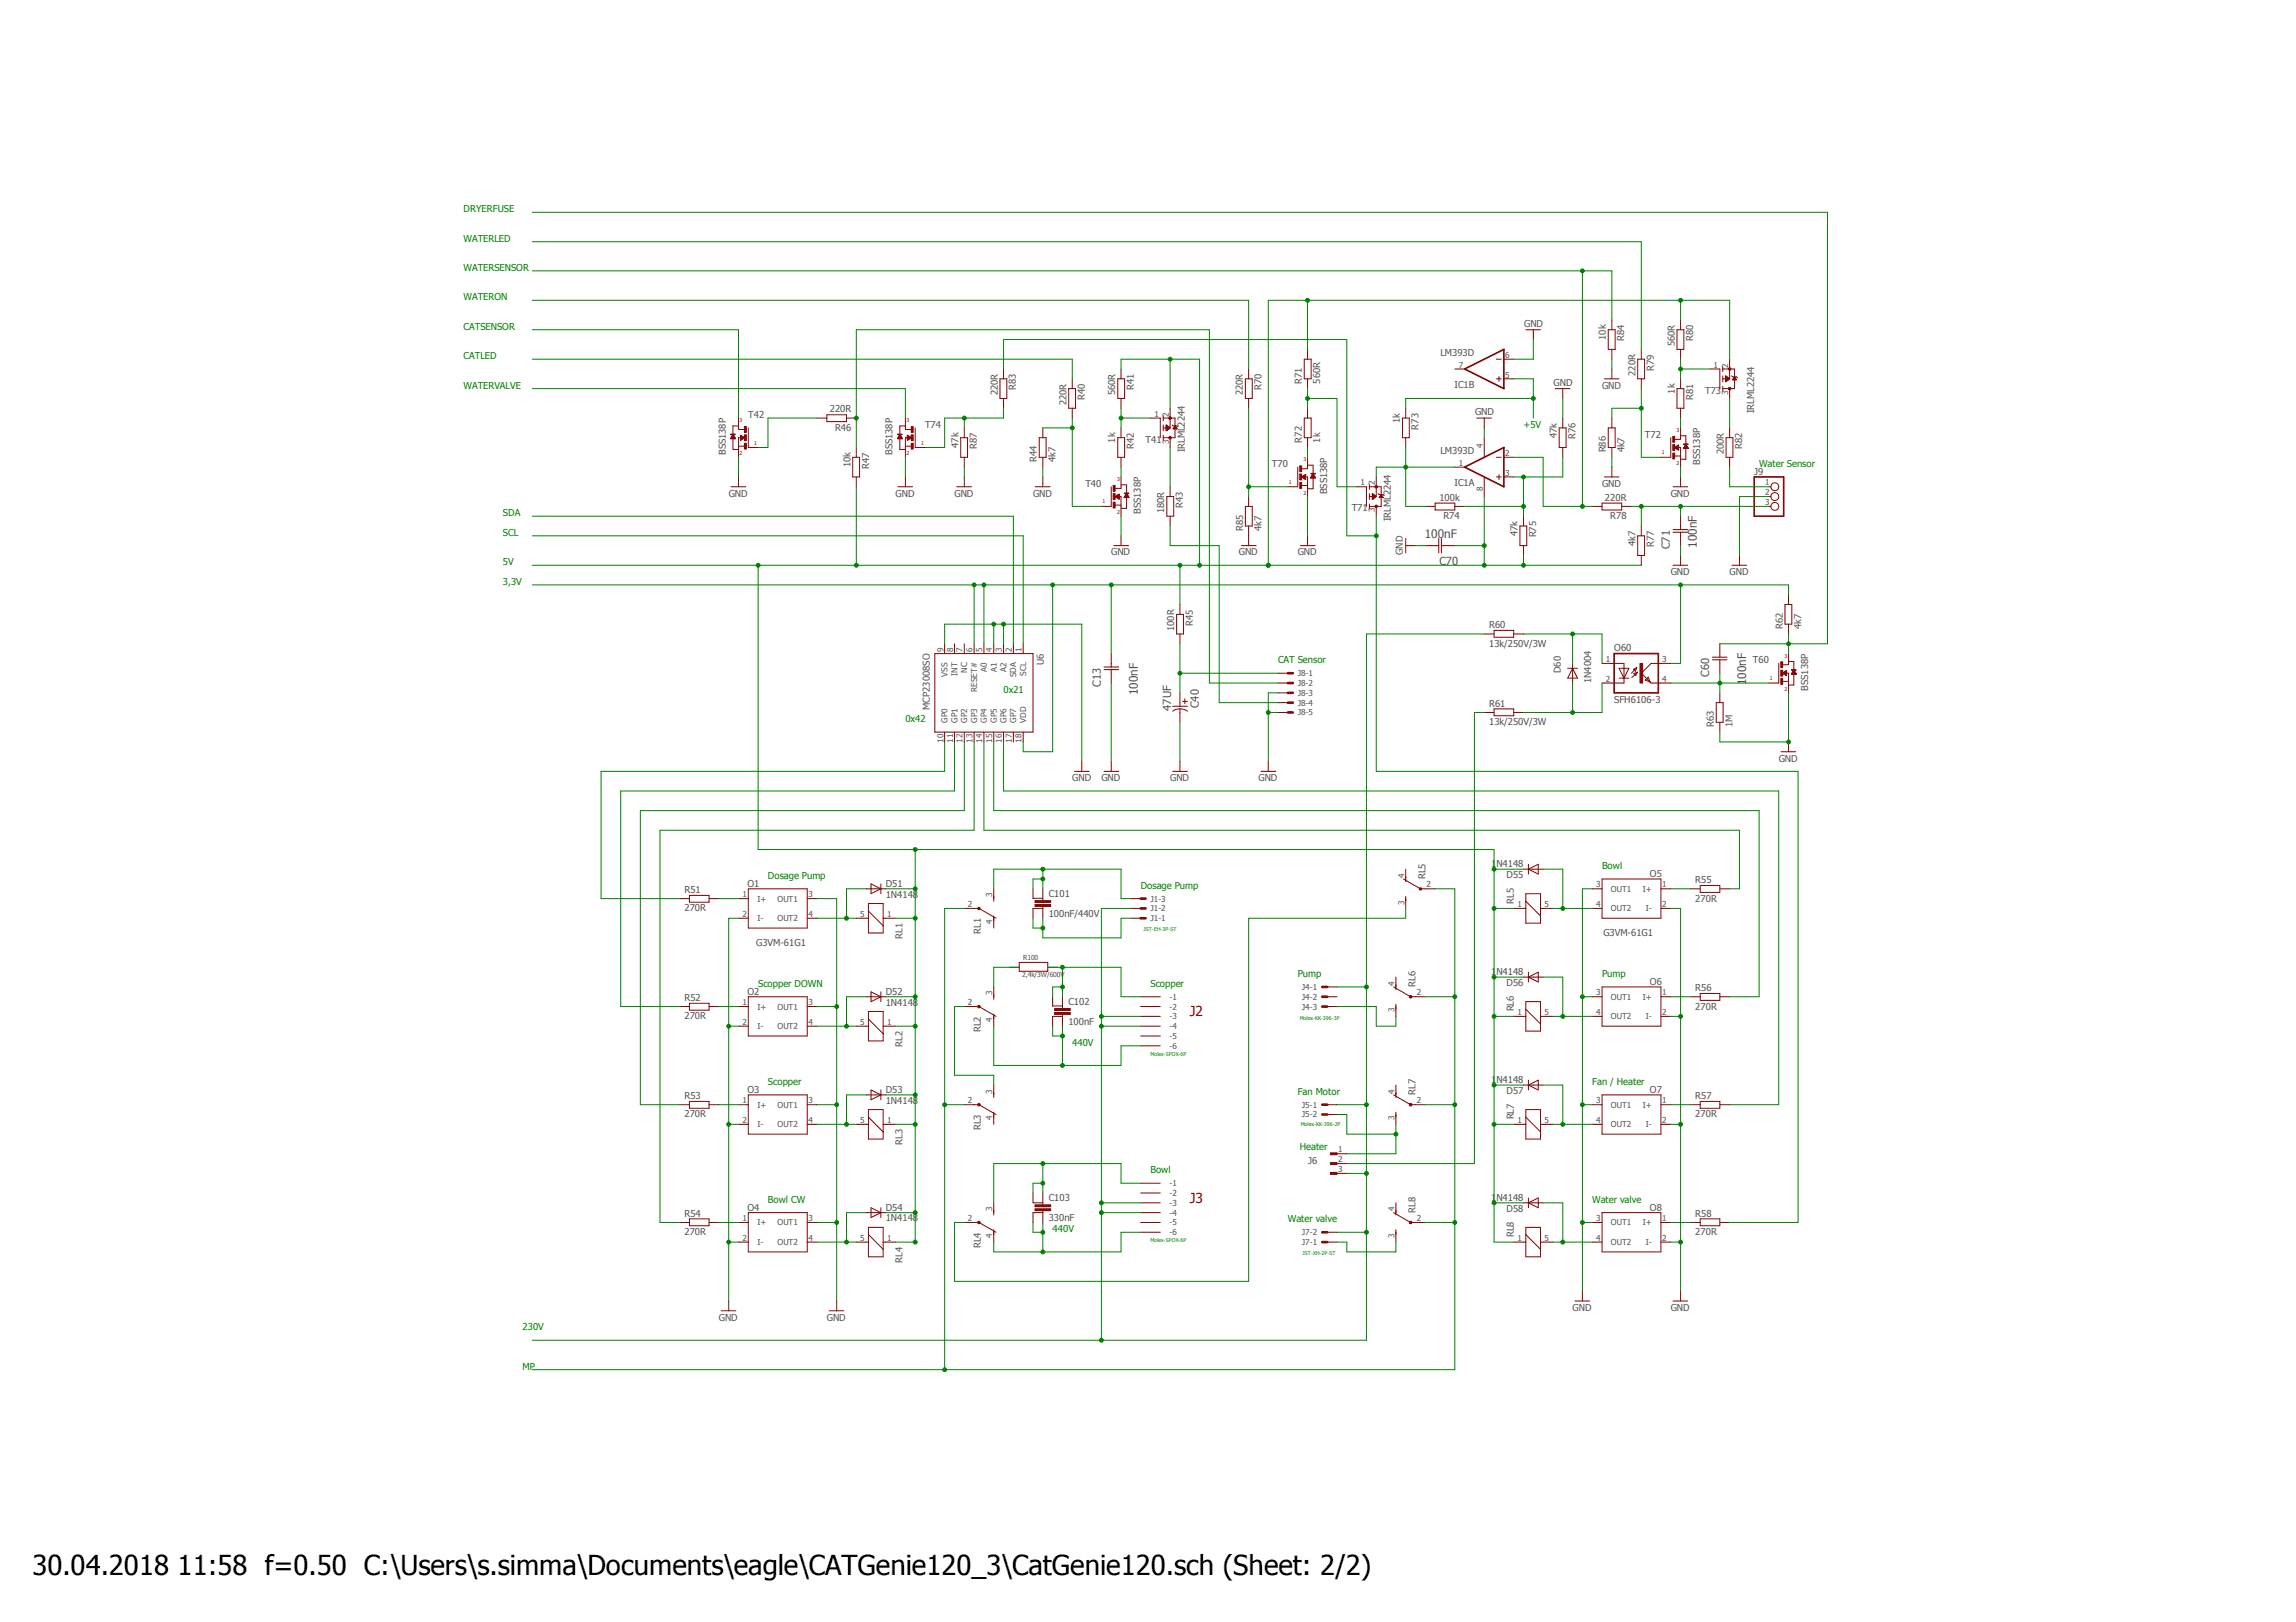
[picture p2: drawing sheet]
<svg xmlns="http://www.w3.org/2000/svg" width="297mm" height="210mm" viewBox="0 0 297 210" stroke-linecap="round" stroke-linejoin="round" font-family="sans-serif">
<defs><g id="words">
<text font-size="3.6" x="4.2" y="203.9">30.04.2018 11:58 f=0.50 C:\Users\s.simma\Documents\eagle\CATGenie120_3\CatGenie120.sch (Sheet: 2/2)</text>
<g font-size="1.8" fill="#800000">
<text x="153.9" y="131.5">J2</text>
<text x="153.9" y="155.7">J3</text>
</g>
<g font-size="1.5" fill="#505050">
<text x="184.3" y="69.6">100nF</text>
<text x="219.5" y="70.9" transform="rotate(-90 219.5 70.9)">100nF</text>
<text x="147.2" y="90" transform="rotate(-90 147.2 90)">100nF</text>
<text x="225.9" y="88.7" transform="rotate(-90 225.9 88.7)">100nF</text>
</g>
<g font-size="1.4" fill="#505050">
<text x="216" y="71.1" transform="rotate(-90 216 71.1)">C71</text>
<text x="186.2" y="73.1">C70</text>
<text x="142.4" y="88.9" transform="rotate(-90 142.4 88.9)">C13</text>
<text x="221.1" y="87.6" transform="rotate(-90 221.1 87.6)">C60</text>
<text x="151.5" y="92" transform="rotate(-90 151.5 92)">47UF</text>
<text x="155.1" y="91.7" transform="rotate(-90 155.1 91.7)">C40</text>
</g>
<g font-size="1.2" fill="#008000">
<text x="60" y="27.5">DRYERFUSE</text>
<text x="60" y="31.3">WATERLED</text>
<text x="60" y="35.1">WATERSENSOR</text>
<text x="60" y="38.9">WATERON</text>
<text x="60" y="42.7">CATSENSOR</text>
<text x="60" y="46.5">CATLED</text>
<text x="60" y="50.3">WATERVALVE</text>
<text x="197.1" y="55.4">+5V</text>
<text x="227.6" y="60.5">Water Sensor</text>
<text x="65.1" y="69.3">SCL</text>
<text x="65.1" y="66.8">SDA</text>
<text x="65.1" y="73.2">5V</text>
<text x="65.1" y="75.7">3,3V</text>
<text x="129.8" y="89.7">0x21</text>
<text x="165.4" y="85.9">CAT Sensor</text>
<text x="117.1" y="93.5">0x42</text>
<text x="99.4" y="113.7">Dosage Pump</text>
<text x="207.3" y="112.5">Bowl</text>
<text x="147.6" y="115">Dosage Pump</text>
<text x="98.1" y="127.7">Scopper DOWN</text>
<text x="148.8" y="127.7">Scopper</text>
<text x="167.9" y="126.4">Pump</text>
<text x="207.3" y="126.4">Pump</text>
<text x="138.7" y="135.3">440V</text>
<text x="99.4" y="140.4">Scopper</text>
<text x="167.9" y="141.7">Fan Motor</text>
<text x="206" y="140.4">Fan / Heater</text>
<text x="168.1" y="148.8">Heater</text>
<text x="99.4" y="155.7">Bowl CW</text>
<text x="148.8" y="151.8">Bowl</text>
<text x="206" y="155.7">Water valve</text>
<text x="136.2" y="159.5">440V</text>
<text x="166.6" y="158.2">Water valve</text>
<text x="67.6" y="172.2">230V</text>
<text x="67.6" y="177.2">MP</text>
</g>
<g font-size="1.2" fill="#505050">
<text x="186.3" y="46.1">LM393D</text>
<text x="197.2" y="42.3">GND</text>
<text x="207.8" y="44" transform="rotate(-90 207.8 44)">10k</text>
<text x="210.1" y="44.2" transform="rotate(-90 210.1 44.2)">R84</text>
<text x="213.9" y="48" transform="rotate(-90 213.9 48)">R79</text>
<text x="216.7" y="44.8" transform="rotate(-90 216.7 44.8)">560R</text>
<text x="219" y="44.2" transform="rotate(-90 219 44.2)">R80</text>
<text x="107.4" y="53.3">220R</text>
<text x="129.1" y="51.2" transform="rotate(-90 129.1 51.2)">220R</text>
<text x="131.4" y="50.5" transform="rotate(-90 131.4 50.5)">R83</text>
<text x="138" y="52.5" transform="rotate(-90 138 52.5)">220R</text>
<text x="140.3" y="51.8" transform="rotate(-90 140.3 51.8)">R40</text>
<text x="144.3" y="51.2" transform="rotate(-90 144.3 51.2)">560R</text>
<text x="146.7" y="50.5" transform="rotate(-90 146.7 50.5)">R41</text>
<text x="160.8" y="51.2" transform="rotate(-90 160.8 51.2)">220R</text>
<text x="163.2" y="50.5" transform="rotate(-90 163.2 50.5)">R70</text>
<text x="168.4" y="49.7" transform="rotate(-90 168.4 49.7)">R71</text>
<text x="170.8" y="49.7" transform="rotate(-90 170.8 49.7)">560R</text>
<text x="188.2" y="50.2">IC1B</text>
<text x="190.8" y="53.7">GND</text>
<text x="201" y="49.9">GND</text>
<text x="207.3" y="50.3">GND</text>
<text x="211.6" y="48.6" transform="rotate(-90 211.6 48.6)">220R</text>
<text x="216.7" y="50.9" transform="rotate(-90 216.7 50.9)">1k</text>
<text x="219" y="51.8" transform="rotate(-90 219 51.8)">R81</text>
<text x="220.6" y="50.9">T73</text>
<text x="226.9" y="53.5" transform="rotate(-90 226.9 53.5)">IRLML2244</text>
<text x="93.9" y="58.9" transform="rotate(-90 93.9 58.9)">BSS138P</text>
<text x="96.8" y="54.1">T42</text>
<text x="108" y="55.8">R46</text>
<text x="115.5" y="58.9" transform="rotate(-90 115.5 58.9)">BSS138P</text>
<text x="119.7" y="55.4">T74</text>
<text x="124" y="58" transform="rotate(-90 124 58)">47k</text>
<text x="126.4" y="58.1" transform="rotate(-90 126.4 58.1)">R87</text>
<text x="134.2" y="59.8" transform="rotate(-90 134.2 59.8)">R44</text>
<text x="136.6" y="59.8" transform="rotate(-90 136.6 59.8)">4k7</text>
<text x="144.3" y="57.3" transform="rotate(-90 144.3 57.3)">1k</text>
<text x="146.7" y="58.1" transform="rotate(-90 146.7 58.1)">R42</text>
<text x="148.2" y="57.3">T41</text>
<text x="153.3" y="58.5" transform="rotate(-90 153.3 58.5)">IRLML2244</text>
<text x="168.4" y="57.3" transform="rotate(-90 168.4 57.3)">R72</text>
<text x="170.8" y="57.3" transform="rotate(-90 170.8 57.3)">1k</text>
<text x="181.1" y="54.7" transform="rotate(-90 181.1 54.7)">1k</text>
<text x="183.5" y="55.6" transform="rotate(-90 183.5 55.6)">R73</text>
<text x="186.3" y="58.8">LM393D</text>
<text x="201.4" y="56.7" transform="rotate(-90 201.4 56.7)">47k</text>
<text x="203.8" y="56.9" transform="rotate(-90 203.8 56.9)">R76</text>
<text x="207.8" y="58.5" transform="rotate(-90 207.8 58.5)">R86</text>
<text x="210.2" y="58.5" transform="rotate(-90 210.2 58.5)">4k7</text>
<text x="212.8" y="56.6">T72</text>
<text x="223" y="58.8" transform="rotate(-90 223 58.8)">200R</text>
<text x="225.4" y="58.1" transform="rotate(-90 225.4 58.1)">R82</text>
<text x="94.3" y="64.3">GND</text>
<text x="110" y="60.5" transform="rotate(-90 110 60.5)">10k</text>
<text x="112.4" y="60.7" transform="rotate(-90 112.4 60.7)">R47</text>
<text x="115.9" y="64.3">GND</text>
<text x="123.5" y="64.3">GND</text>
<text x="133.6" y="64.3">GND</text>
<text x="140.4" y="63">T40</text>
<text x="153" y="65.7" transform="rotate(-90 153 65.7)">R43</text>
<text x="164.5" y="60.5">T70</text>
<text x="171.7" y="64" transform="rotate(-90 171.7 64)">BSS138P</text>
<text x="186.2" y="64.8">100k</text>
<text x="188.2" y="62.9">IC1A</text>
<text x="207.3" y="63">GND</text>
<text x="207.6" y="64.8">220R</text>
<text x="216.2" y="64.3">GND</text>
<text x="220" y="60.2" transform="rotate(-90 220 60.2)">BSS138P</text>
<text x="226.9" y="61.4">J9</text>
<text x="143.8" y="71.9">GND</text>
<text x="147.6" y="66.5" transform="rotate(-90 147.6 66.5)">BSS138P</text>
<text x="150.6" y="66.4" transform="rotate(-90 150.6 66.4)">180R</text>
<text x="160.3" y="71.9">GND</text>
<text x="160.8" y="68.7" transform="rotate(-90 160.8 68.7)">R85</text>
<text x="163.2" y="68.7" transform="rotate(-90 163.2 68.7)">4k7</text>
<text x="167.9" y="71.9">GND</text>
<text x="174.9" y="66.2">T71</text>
<text x="180" y="67.4" transform="rotate(-90 180 67.4)">IRLML2244</text>
<text x="181.5" y="71.8" transform="rotate(-90 181.5 71.8)">GND</text>
<text x="186.7" y="67.2">R74</text>
<text x="196.3" y="69.4" transform="rotate(-90 196.3 69.4)">47k</text>
<text x="198.8" y="69.6" transform="rotate(-90 198.8 69.6)">R75</text>
<text x="208.3" y="67.2">R78</text>
<text x="211.6" y="70.7" transform="rotate(-90 211.6 70.7)">4k7</text>
<text x="213.9" y="70.8" transform="rotate(-90 213.9 70.8)">R77</text>
<text x="216.2" y="74.4">GND</text>
<text x="223.8" y="74.4">GND</text>
<text x="151.9" y="81.7" transform="rotate(-90 151.9 81.7)">100R</text>
<text x="154.3" y="81" transform="rotate(-90 154.3 81)">R45</text>
<text x="192.7" y="83.7">13k/250V/3W</text>
<text x="192.7" y="81.3">R60</text>
<text x="230.6" y="81.4" transform="rotate(-90 230.6 81.4)">R62</text>
<text x="233" y="81.4" transform="rotate(-90 233 81.4)">4k7</text>
<text x="135" y="86.1" transform="rotate(-90 135 86.1)">U6</text>
<text x="201.9" y="87.1" transform="rotate(-90 201.9 87.1)">D60</text>
<text x="205.9" y="88.4" transform="rotate(-90 205.9 88.4)">1N4004</text>
<text x="208.8" y="84.2">O60</text>
<text x="226.8" y="85.9">T60</text>
<text x="233.9" y="89.4" transform="rotate(-90 233.9 89.4)">BSS138P</text>
<text x="120.3" y="91.9" transform="rotate(-90 120.3 91.9)">MCP23008SO</text>
<text x="192.7" y="93.9">13k/250V/3W</text>
<text x="192.7" y="91.4">R61</text>
<text x="208.8" y="90.9">SFH6106-3</text>
<text x="221.7" y="94.1" transform="rotate(-90 221.7 94.1)">R63</text>
<text x="224.2" y="94.1" transform="rotate(-90 224.2 94.1)">1M</text>
<text x="138.7" y="101.1">GND</text>
<text x="142.5" y="101.1">GND</text>
<text x="151.4" y="101.1">GND</text>
<text x="162.8" y="101.1">GND</text>
<text x="230.1" y="98.6">GND</text>
<text x="184.4" y="113.7" transform="rotate(-90 184.4 113.7)">RL5</text>
<text x="192.9" y="112.2">1N4148</text>
<text x="194.9" y="113.6">D55</text>
<text x="213.4" y="113.5">O5</text>
<text x="88.6" y="117.9">270R</text>
<text x="88.6" y="115.6">R51</text>
<text x="96.7" y="114.8">O1</text>
<text x="114.6" y="116.2">1N4148</text>
<text x="114.6" y="114.8">D51</text>
<text x="135.7" y="118.7">100nF/440V</text>
<text x="135.7" y="116.1">C101</text>
<text x="195.8" y="116.9" transform="rotate(-90 195.8 116.9)">RL5</text>
<text x="219.3" y="116.7">270R</text>
<text x="219.3" y="114.3">R55</text>
<text x="97.8" y="122.4">G3VM-61G1</text>
<text x="116.8" y="121.5" transform="rotate(-90 116.8 121.5)">RL1</text>
<text x="126.9" y="120.9" transform="rotate(-90 126.9 120.9)">RL1</text>
<text x="207.4" y="121.1">G3VM-61G1</text>
<text x="88.6" y="131.9">270R</text>
<text x="88.6" y="129.5">R52</text>
<text x="96.7" y="128.7">O2</text>
<text x="114.6" y="130.2">1N4148</text>
<text x="114.6" y="128.8">D52</text>
<text x="138.2" y="130.1">C102</text>
<text x="183.1" y="127.7" transform="rotate(-90 183.1 127.7)">RL6</text>
<text x="192.9" y="126.2">1N4148</text>
<text x="194.9" y="127.6">D56</text>
<text x="195.8" y="130.9" transform="rotate(-90 195.8 130.9)">RL6</text>
<text x="213.4" y="127.5">O6</text>
<text x="219.3" y="130.6">270R</text>
<text x="219.3" y="128.3">R56</text>
<text x="116.8" y="135.5" transform="rotate(-90 116.8 135.5)">RL2</text>
<text x="126.9" y="133.6" transform="rotate(-90 126.9 133.6)">RL2</text>
<text x="138.2" y="132.6">100nF</text>
<text x="88.6" y="142.2">R53</text>
<text x="96.7" y="141.4">O3</text>
<text x="114.6" y="142.8">1N4148</text>
<text x="114.6" y="141.4">D53</text>
<text x="183.1" y="141.7" transform="rotate(-90 183.1 141.7)">RL7</text>
<text x="192.9" y="140.2">1N4148</text>
<text x="194.9" y="141.6">D57</text>
<text x="213.4" y="141.4">O7</text>
<text x="219.3" y="142.2">R57</text>
<text x="88.6" y="144.6">270R</text>
<text x="116.8" y="148.2" transform="rotate(-90 116.8 148.2)">RL3</text>
<text x="126.9" y="146.3" transform="rotate(-90 126.9 146.3)">RL3</text>
<text x="195.8" y="144.9" transform="rotate(-90 195.8 144.9)">RL7</text>
<text x="219.3" y="144.6">270R</text>
<text x="135.7" y="155.4">C103</text>
<text x="169.2" y="150.6">J6</text>
<text x="192.9" y="155.4">1N4148</text>
<text x="88.6" y="159.9">270R</text>
<text x="88.6" y="157.4">R54</text>
<text x="96.7" y="156.7">O4</text>
<text x="114.6" y="158.1">1N4148</text>
<text x="114.6" y="156.7">D54</text>
<text x="126.9" y="161.5" transform="rotate(-90 126.9 161.5)">RL4</text>
<text x="135.7" y="158">330nF</text>
<text x="183.1" y="156.9" transform="rotate(-90 183.1 156.9)">RL8</text>
<text x="194.9" y="156.8">D58</text>
<text x="195.8" y="160.1" transform="rotate(-90 195.8 160.1)">RL8</text>
<text x="213.4" y="156.7">O8</text>
<text x="219.3" y="159.9">270R</text>
<text x="219.3" y="157.4">R58</text>
<text x="116.8" y="163.4" transform="rotate(-90 116.8 163.4)">RL4</text>
<text x="93" y="170.9">GND</text>
<text x="107" y="170.9">GND</text>
<text x="203.5" y="169.6">GND</text>
<text x="216.2" y="169.6">GND</text>
</g>
<g font-size="1.1" fill="#505050">
<text x="188.7" y="47.6">7</text>
<text x="194.7" y="46.3">6</text>
<text x="221.7" y="47.6">1</text>
<text x="223.6" y="47.6" transform="rotate(-90 223.6 47.6)">2</text>
<text x="149.3" y="53.9">1</text>
<text x="151.2" y="53.9" transform="rotate(-90 151.2 53.9)">2</text>
<text x="194.7" y="48.9">5</text>
<text x="223.6" y="51.1" transform="rotate(-90 223.6 51.1)">3</text>
<text x="151.2" y="57.4" transform="rotate(-90 151.2 57.4)">3</text>
<text x="191.9" y="58" transform="rotate(-90 191.9 58)">4</text>
<text x="194.7" y="59">2</text>
<text x="176" y="62.8">1</text>
<text x="177.9" y="62.8" transform="rotate(-90 177.9 62.8)">2</text>
<text x="188.7" y="60.3">1</text>
<text x="191.9" y="63.5" transform="rotate(-90 191.9 63.5)">8</text>
<text x="194.7" y="61.6">3</text>
<text x="228.3" y="62.8">1</text>
<text x="228.3" y="64.1">2</text>
<text x="228.3" y="65.4">3</text>
<text x="177.9" y="66.3" transform="rotate(-90 177.9 66.3)">3</text>
<text x="122" y="84.4" transform="rotate(-90 122 84.4)">9</text>
<text x="122.6" y="87.5" transform="rotate(-90 122.6 87.5)">VSS</text>
<text x="123.3" y="84.4" transform="rotate(-90 123.3 84.4)">8</text>
<text x="123.9" y="87.5" transform="rotate(-90 123.9 87.5)">INT</text>
<text x="124.5" y="84.4" transform="rotate(-90 124.5 84.4)">7</text>
<text x="125.1" y="87.1" transform="rotate(-90 125.1 87.1)">NC</text>
<text x="125.8" y="84.4" transform="rotate(-90 125.8 84.4)">6</text>
<text x="126.4" y="89.6" transform="rotate(-90 126.4 89.6)">RESET#</text>
<text x="127.1" y="84.4" transform="rotate(-90 127.1 84.4)">5</text>
<text x="127.7" y="87" transform="rotate(-90 127.7 87)">A0</text>
<text x="128.4" y="84.4" transform="rotate(-90 128.4 84.4)">4</text>
<text x="128.9" y="87" transform="rotate(-90 128.9 87)">A1</text>
<text x="129.6" y="84.4" transform="rotate(-90 129.6 84.4)">3</text>
<text x="130.2" y="87" transform="rotate(-90 130.2 87)">A2</text>
<text x="130.9" y="84.4" transform="rotate(-90 130.9 84.4)">2</text>
<text x="131.5" y="87.7" transform="rotate(-90 131.5 87.7)">SDA</text>
<text x="132.2" y="84.4" transform="rotate(-90 132.2 84.4)">1</text>
<text x="132.8" y="87.5" transform="rotate(-90 132.8 87.5)">SCL</text>
<text x="167.9" y="87.5">J8-1</text>
<text x="167.9" y="88.8">J8-2</text>
<text x="207.8" y="85.7">1</text>
<text x="207.8" y="88.2">2</text>
<text x="215.1" y="85.7">3</text>
<text x="215.1" y="88.2">4</text>
<text x="122.6" y="93.6" transform="rotate(-90 122.6 93.6)">GP0</text>
<text x="123.9" y="93.6" transform="rotate(-90 123.9 93.6)">GP1</text>
<text x="125.1" y="93.6" transform="rotate(-90 125.1 93.6)">GP2</text>
<text x="126.4" y="93.6" transform="rotate(-90 126.4 93.6)">GP3</text>
<text x="127.7" y="93.6" transform="rotate(-90 127.7 93.6)">GP4</text>
<text x="128.9" y="93.6" transform="rotate(-90 128.9 93.6)">GP5</text>
<text x="130.2" y="93.6" transform="rotate(-90 130.2 93.6)">GP6</text>
<text x="131.5" y="93.6" transform="rotate(-90 131.5 93.6)">GP7</text>
<text x="132.8" y="93.6" transform="rotate(-90 132.8 93.6)">VDD</text>
<text x="167.9" y="90">J8-3</text>
<text x="167.9" y="91.3">J8-4</text>
<text x="167.9" y="92.6">J8-5</text>
<text x="122" y="96.1" transform="rotate(-90 122 96.1)">10</text>
<text x="123.3" y="96.1" transform="rotate(-90 123.3 96.1)">11</text>
<text x="124.5" y="96.1" transform="rotate(-90 124.5 96.1)">12</text>
<text x="125.8" y="96.1" transform="rotate(-90 125.8 96.1)">13</text>
<text x="127.1" y="96.1" transform="rotate(-90 127.1 96.1)">14</text>
<text x="128.4" y="96.1" transform="rotate(-90 128.4 96.1)">15</text>
<text x="129.6" y="96.1" transform="rotate(-90 129.6 96.1)">16</text>
<text x="130.9" y="96.1" transform="rotate(-90 130.9 96.1)">17</text>
<text x="132.2" y="96.1" transform="rotate(-90 132.2 96.1)">18</text>
<text x="181.7" y="113.6" transform="rotate(-90 181.7 113.6)">4</text>
<text x="96.1" y="116.1">1</text>
<text x="96.1" y="118.7">2</text>
<text x="98" y="116.7">I+</text>
<text x="98" y="119.2">I-</text>
<text x="100.6" y="119.2">OUT2</text>
<text x="100.6" y="116.7">OUT1</text>
<text x="104.6" y="118.7">4</text>
<text x="104.6" y="116.1">3</text>
<text x="111.3" y="118.7">5</text>
<text x="114.8" y="118.7">1</text>
<text x="125.2" y="117.4">2</text>
<text x="128.4" y="119.6" transform="rotate(-90 128.4 119.6)">4</text>
<text x="128.4" y="116.1" transform="rotate(-90 128.4 116.1)">3</text>
<text x="148.8" y="119.2">J1-1</text>
<text x="148.8" y="117.9">J1-2</text>
<text x="148.8" y="116.7">J1-3</text>
<text x="181.7" y="117.1" transform="rotate(-90 181.7 117.1)">3</text>
<text x="184.6" y="114.9">2</text>
<text x="196.3" y="117.4">1</text>
<text x="199.8" y="117.4">5</text>
<text x="206.5" y="117.4">4</text>
<text x="206.5" y="114.9">3</text>
<text x="208.4" y="117.9">OUT2</text>
<text x="208.4" y="115.4">OUT1</text>
<text x="212.6" y="115.4">I+</text>
<text x="212.9" y="117.9">I-</text>
<text x="215.1" y="114.9">1</text>
<text x="215.1" y="117.4">2</text>
<text x="96.1" y="130.1">1</text>
<text x="98" y="130.6">I+</text>
<text x="100.6" y="130.6">OUT1</text>
<text x="104.6" y="130.1">3</text>
<text x="125.2" y="130.1">2</text>
<text x="128.4" y="128.8" transform="rotate(-90 128.4 128.8)">3</text>
<text x="151.3" y="129.4">-1</text>
<text x="151.3" y="130.6">-2</text>
<text x="151.3" y="131.9">-3</text>
<text x="168.4" y="128.1">J4-1</text>
<text x="168.4" y="129.4">J4-2</text>
<text x="168.4" y="130.6">J4-3</text>
<text x="180.4" y="131" transform="rotate(-90 180.4 131)">3</text>
<text x="180.4" y="127.6" transform="rotate(-90 180.4 127.6)">4</text>
<text x="183.3" y="128.8">2</text>
<text x="196.3" y="131.4">1</text>
<text x="199.8" y="131.4">5</text>
<text x="206.5" y="131.4">4</text>
<text x="206.5" y="128.8">3</text>
<text x="208.4" y="131.9">OUT2</text>
<text x="208.4" y="129.4">OUT1</text>
<text x="212.6" y="129.4">I+</text>
<text x="212.9" y="131.9">I-</text>
<text x="215.1" y="128.8">1</text>
<text x="215.1" y="131.4">2</text>
<text x="96.1" y="132.6">2</text>
<text x="98" y="133.2">I-</text>
<text x="100.6" y="133.2">OUT2</text>
<text x="104.6" y="132.6">4</text>
<text x="111.3" y="132.6">5</text>
<text x="114.8" y="132.6">1</text>
<text x="128.4" y="132.3" transform="rotate(-90 128.4 132.3)">4</text>
<text x="151.3" y="133.2">-4</text>
<text x="151.3" y="134.5">-5</text>
<text x="151.3" y="135.7">-6</text>
<text x="96.1" y="142.8">1</text>
<text x="98" y="143.3">I+</text>
<text x="100.6" y="143.3">OUT1</text>
<text x="104.6" y="142.8">3</text>
<text x="125.2" y="142.8">2</text>
<text x="128.4" y="141.5" transform="rotate(-90 128.4 141.5)">3</text>
<text x="168.4" y="143.3">J5-1</text>
<text x="180.4" y="141.5" transform="rotate(-90 180.4 141.5)">4</text>
<text x="183.3" y="142.8">2</text>
<text x="206.5" y="142.8">3</text>
<text x="208.4" y="143.3">OUT1</text>
<text x="212.6" y="143.3">I+</text>
<text x="215.1" y="142.8">1</text>
<text x="96.1" y="145.3">2</text>
<text x="98" y="145.9">I-</text>
<text x="100.6" y="145.9">OUT2</text>
<text x="104.6" y="145.3">4</text>
<text x="111.3" y="145.3">5</text>
<text x="114.8" y="145.3">1</text>
<text x="128.4" y="145" transform="rotate(-90 128.4 145)">4</text>
<text x="168.4" y="144.6">J5-2</text>
<text x="173.1" y="149.1">1</text>
<text x="180.4" y="145" transform="rotate(-90 180.4 145)">3</text>
<text x="196.3" y="145.3">1</text>
<text x="199.8" y="145.3">5</text>
<text x="206.5" y="145.3">4</text>
<text x="208.4" y="145.9">OUT2</text>
<text x="212.9" y="145.9">I-</text>
<text x="215.1" y="145.3">2</text>
<text x="151.3" y="153.5">-1</text>
<text x="151.3" y="154.8">-2</text>
<text x="173.1" y="150.4">2</text>
<text x="173.1" y="151.7">3</text>
<text x="96.1" y="158">1</text>
<text x="96.1" y="160.6">2</text>
<text x="98" y="158.6">I+</text>
<text x="98" y="161.1">I-</text>
<text x="100.6" y="161.1">OUT2</text>
<text x="100.6" y="158.6">OUT1</text>
<text x="104.6" y="160.6">4</text>
<text x="104.6" y="158">3</text>
<text x="111.3" y="160.6">5</text>
<text x="114.8" y="160.6">1</text>
<text x="125.2" y="158">2</text>
<text x="128.4" y="160.2" transform="rotate(-90 128.4 160.2)">4</text>
<text x="128.4" y="156.8" transform="rotate(-90 128.4 156.8)">3</text>
<text x="151.3" y="156">-3</text>
<text x="151.3" y="157.3">-4</text>
<text x="151.3" y="158.6">-5</text>
<text x="151.3" y="159.9">-6</text>
<text x="168.4" y="159.9">J7-2</text>
<text x="168.4" y="161.1">J7-1</text>
<text x="180.4" y="160.2" transform="rotate(-90 180.4 160.2)">3</text>
<text x="180.4" y="156.8" transform="rotate(-90 180.4 156.8)">4</text>
<text x="183.3" y="158">2</text>
<text x="196.3" y="160.6">1</text>
<text x="199.8" y="160.6">5</text>
<text x="206.5" y="160.6">4</text>
<text x="206.5" y="158">3</text>
<text x="208.4" y="161.1">OUT2</text>
<text x="208.4" y="158.6">OUT1</text>
<text x="212.6" y="158.6">I+</text>
<text x="212.9" y="161.1">I-</text>
<text x="215.1" y="158">1</text>
<text x="215.1" y="160.6">2</text>
</g>
<g font-size=".9" fill="#505050">
<text x="132.4" y="124.3">R100</text>
<text x="132.2" y="126.4">2,4k/3W/600V</text>
</g>
<g font-size=".7" fill="#800000">
<text x="95.7" y="58.9">2</text>
<text x="95.7" y="54.6">3</text>
<text x="97.6" y="57.5">1</text>
<text x="117.3" y="58.9">2</text>
<text x="117.3" y="54.6">3</text>
<text x="119.2" y="57.5">1</text>
<text x="168.7" y="59.7">3</text>
<text x="215" y="58.8">1</text>
<text x="216.9" y="55.9">3</text>
<text x="142.6" y="65.2">1</text>
<text x="144.5" y="62.2">3</text>
<text x="166.7" y="62.6">1</text>
<text x="168.7" y="64">2</text>
<text x="216.9" y="60.2">2</text>
<text x="144.5" y="66.5">2</text>
<text x="229" y="88">1</text>
<text x="230.9" y="89.4">2</text>
<text x="230.9" y="85.1">3</text>
</g>
<g font-size=".7" fill="#008000">
<text x="148" y="120.5">JST-EH-3P-ST</text>
<text x="148.8" y="136.6">Molex-SPOX-6P</text>
<text x="168.1" y="132">Molex-KK-396-3P</text>
<text x="168.3" y="145.8">Molex-KK-396-2P</text>
<text x="148.8" y="160.7">Molex-SPOX-6P</text>
<text x="168.5" y="162.4">JST-XH-2P-ST</text>
</g>
</g></defs>
<path d="M59.7 26.2l176.9 151.6M236.6 26.2l-176.9 151.6" fill="none" stroke="#fff" stroke-width=".13"/>
<g fill="none" stroke="#800000" stroke-width=".13">
<path d="M139 99.8h1.9M140 98.6v1.2M87.9 116.3h1.3M89.2 115.9h2.5v.9h-2.5zM91.7 116.3h1.3M95.5 118.8h1.3M95.5 116.3h1.3M96.8 115h7.6v5.1h-7.6zM104.4 118.8h1.3M104.4 116.3h1.3M110.8 118.8h1.5M112.3 116.9h2v3.8h-2z"/>
<path d="M112.3 117.9l2 1.9M114.3 118.8h1.6M126 117.6h.7l2.2 1.2M128.6 116v.6M128.6 118.5v.7M206 115h1.3M206 117.6h1.3M207.3 113.7h7.6v5.1h-7.6zM214.9 115h1.3M214.9 117.6h1.3M218.7 115h1.3M220 114.6h2.5v.9h-2.5z"/>
<path d="M222.5 115h1.3M87.9 130.3h1.3M89.2 129.8h2.5v.9h-2.5zM91.7 130.3h1.3M95.5 132.8h1.3M95.5 130.3h1.3M96.8 129h7.6v5.1h-7.6zM104.4 132.8h1.3M104.4 130.3h1.3M206 129h1.3M206 131.5h1.3M207.3 127.7h7.6v5.1h-7.6z"/>
<path d="M214.9 129h1.3M214.9 131.5h1.3M218.7 129h1.3M220 128.6h2.5v.9h-2.5zM222.5 129h1.3M87.9 143h1.3M87.9 158.2h1.3M89.2 142.5h2.5v.9h-2.5zM89.2 157.7h2.5v.9h-2.5zM91.7 143h1.3M91.7 158.2h1.3M95.5 145.5h1.3"/>
<path d="M95.5 143h1.3M95.5 158.2h1.3M96.8 141.7h7.6v5.1h-7.6zM96.8 156.9h7.6v5.1h-7.6zM104.4 145.5h1.3M104.4 143h1.3M104.4 158.2h1.3M206 145.5h1.3M206 143h1.3M206 158.2h1.3M207.3 141.7h7.6v5.1h-7.6zM207.3 156.9h7.6v5.1h-7.6z"/>
<path d="M214.9 145.5h1.3M214.9 143h1.3M214.9 158.2h1.3M218.7 143h1.3M218.7 158.2h1.3M220 142.5h2.5v.9h-2.5zM220 157.7h2.5v.9h-2.5zM222.5 143h1.3M222.5 158.2h1.3M95.5 160.7h1.3M104.4 160.7h1.3M107.3 169.6h1.9"/>
<path d="M108.2 168.4v1.2M206 160.7h1.3M214.9 160.7h1.3"/>
</g>
<path d="M126.5 117.5l.2-.1 .1 .2-.1 .1h-.2z" fill-rule="evenodd" fill="#800000"/>
<path d="M124.8 117.6h1.2M126.5 117.5l.2-.1 .1 .2-.1 .1h-.2zM128.6 115v1.3M128.6 118.8v1.3M110.8 132.8h1.5M112.3 130.9h2v3.8h-2zM112.3 131.9l2 1.9M114.3 132.8h1.6M126 130.3h.7l2.2 1.2M128.6 128.7v.6M128.6 131.2v.7" fill="none" stroke="#800000" stroke-width=".13"/>
<path d="M126.5 130.1h.2l.1 .2-.1 .1h-.2z" fill-rule="evenodd" fill="#800000"/>
<path d="M124.8 130.3h1.2M126.5 130.1h.2l.1 .2-.1 .1h-.2zM128.6 127.7v1.3M128.6 131.5v1.3M110.8 145.5h1.5M112.3 143.6h2v3.8h-2zM112.3 144.6l2 1.9M114.3 145.5h1.6M126 143h.7l2.2 1.2M128.6 141.4v.6M128.6 143.9v.7" fill="none" stroke="#800000" stroke-width=".13"/>
<path d="M126.5 142.8h.2l.1 .2-.1 .1h-.2z" fill-rule="evenodd" fill="#800000"/>
<path d="M112.3 158.8h2v3.8h-2zM112.3 159.8l2 1.9M124.8 143h1.2M126 158.2h.7l2.2 1.3M126.5 142.8h.2l.1 .2-.1 .1h-.2zM128.6 140.4v1.3M128.6 144.2v1.3M128.6 156.6v.6M128.6 159.1v.7M110.8 160.7h1.5M114.3 160.7h1.6" fill="none" stroke="#800000" stroke-width=".13"/>
<path d="M126.5 158.1h.2l.1 .1-.1 .1h-.2z" fill-rule="evenodd" fill="#800000"/>
<path d="M181.6 113.7l2.2 1.3h.6M181.9 113.5v.6M181.9 116v.6M195.8 117.6h1.6M197.4 115.7h1.9v3.8h-1.9zM197.4 116.6l1.9 1.9M199.3 117.6h1.6M124.8 158.2h1.2M126.5 158.1h.2l.1 .1-.1 .1h-.2zM128.6 155.7v1.2M128.6 159.5v1.2" fill="none" stroke="#800000" stroke-width=".13"/>
<path d="M183.6 114.9h.3v.2h-.3z" fill-rule="evenodd" fill="#800000"/>
<path d="M181.9 112.5v1.2M181.9 116.3v1.3M183.6 114.9h.3v.2h-.3zM184.4 115h1.3M180.3 127.7l2.2 1.3h.6M180.6 127.4v.7M180.6 130v.6M195.8 131.5h1.6M197.4 129.6h1.9v3.8h-1.9zM197.4 130.6l1.9 1.9M199.3 131.5h1.6" fill="none" stroke="#800000" stroke-width=".13"/>
<circle cx="182.5" cy="129" r=".17" fill="#800000"/>
<g fill="none" stroke="#800000" stroke-width=".13">
<path d="M180.6 126.4v1.3M180.6 130.3v1.2M183.1 129h1.3M180.3 141.7l2.2 1.3h.6M180.6 141.4v.6M180.6 143.9v.7M195.8 145.5h1.6M197.4 143.6h1.9v3.8h-1.9zM197.4 144.6l1.9 1.9M199.3 145.5h1.6"/>
<circle cx="182.5" cy="129" r=".17"/>
</g>
<circle cx="182.5" cy="143" r=".17" fill="#800000"/>
<g fill="none" stroke="#800000" stroke-width=".13">
<path d="M180.3 156.9l2.2 1.3h.6M180.6 140.4v1.3M180.6 144.2v1.3M180.6 156.6v.6M180.6 159.1v.7M183.1 143h1.3M197.4 158.8h1.9v3.8h-1.9zM197.4 159.8l1.9 1.9M195.8 160.7h1.6M199.3 160.7h1.6"/>
<circle cx="182.5" cy="143" r=".17"/>
</g>
<circle cx="182.5" cy="158.2" r=".17" fill="#800000"/>
<g fill="none" stroke="#800000" stroke-width=".13">
<path d="M228.9 63h.2M228.9 64.3h.2M228.9 65.5h.2M120.9 84.6h12.7v10.1h-12.7zM122.2 83.3v1.3M122.2 94.7v1.3M123.5 83.3v1.3M123.5 94.7v1.3M124.8 83.3v1.3M124.8 94.7v1.3M126 83.3v1.3M126 94.7v1.3"/>
<path d="M127.3 83.3v1.3M127.3 94.7v1.3M128.6 83.3v1.3M128.6 94.7v1.3M129.8 83.3v1.3M129.8 94.7v1.3M131.1 83.3v1.3M131.1 94.7v1.3M132.4 83.3v1.3M132.4 94.7v1.3M142.8 86.7h1.9M142.8 86.3h1.9"/>
<path d="M142.8 99.8h1.9M143.8 84.6v1.7M143.8 86.7v1.7M143.8 98.6v1.2M151.7 99.8h1.9M152.7 98.6v1.2M163.1 99.8h2M164.1 98.6v1.2M165.4 92.2h1.2M165.4 88.4h1.2M165.4 87.1h1.2M165.4 89.7h1.2"/>
<path d="M165.4 90.9h1.2M192 82h1.3M192 92.2h1.3M193.3 81.6h2.5v.9h-2.5zM193.3 91.7h2.5v.9h-2.5zM195.8 82h1.3M195.8 92.2h1.3M202.8 86.5h1.3M203.5 86.5l.6 1.3h-1.3zM203.5 85.9v2.5M207.3 85.9h2.8v2.5h-2.8M209.5 86.5h1.2l-.6 1.3z"/>
<path d="M209.5 87.8h1.2M211.3 86.6l.4-.2-.1 .5zM211.4 87.2l.4-.2-.2 .4zM211.7 86.4l-.6 .7M211.8 87l-.7 .7M212.2 85.9h.3v2.5h-.3zM213.2 87.6l.3 .7-.7-.3zM216.2 85.9h-2.6l-1.3 1.2 1.3 1.3h2.6M230.1 85.9v2.5M230.6 88.2h.8M231.1 87.1h.3v1.3M231.4 85.9v.1h-.8"/>
<path d="M231.4 85.6h.7v1.1M232.1 87.2v1.4h-.7M133.6 115v1.3M133.6 116.2h1.3M133.9 117.1h2v.2h-2zM133.9 116.5h2v.3h-2zM134.9 115v1.5M134.9 117.3v1.5M134.9 117.6h-1.3v1.2M130.6 125.2h1.3M131.9 124.5h3.6v1.2h-3.6zM135.5 125.2h1.3"/>
<path d="M136.2 129v1.3M136.2 130.2h1.2M136.4 131h2.1v.3h-2.1zM136.4 130.5h2.1v.3h-2.1zM137.5 129v1.5M137.5 131.3v1.5M137.5 131.5h-1.3v1.3M133.6 154.4v1.3h1.3M133.9 156.4h2v.3h-2zM133.9 155.9h2v.3h-2zM134.9 154.4v1.5M134.9 156.7v1.5"/>
<path d="M134.9 156.9h-1.3v1.3M171.7 159.5h1.3M180.6 155.7v1.2M180.6 159.5v1.2M183.1 158.2h1.3M93.3 169.6h1.9M94.3 168.4v1.2M171.7 160.7h1.3M203.7 168.4h2M204.7 167.1v1.3M216.4 168.4h2M217.4 167.1v1.3"/>
<circle cx="229.6" cy="63" r=".51"/>
<circle cx="229.6" cy="64.3" r=".51"/>
<circle cx="229.6" cy="65.5" r=".51"/>
<circle cx="182.5" cy="158.2" r=".17"/>
</g>
<path d="M133.9 117.2h2M133.9 116.7h2M136.4 131.1h2.1M136.4 130.6h2.1M133.9 156.5h2M133.9 156h2" fill="none" stroke="#800000" stroke-width=".25"/>
<path d="M166.6 87.1h.7M166.6 88.4h.7M166.6 89.7h.7M166.6 90.9h.7M166.6 92.2h.7M212.3 85.9v2.5M171.1 159.5h.6M171.1 160.7h.6" fill="none" stroke="#800000" stroke-width=".34"/>
<path d="M226.9 61.7h3.9v5.1h-3.9zM208.8 84.6h5.7v5.1h-5.7z" fill="none" stroke="#800000" stroke-width=".21"/>
<path d="M230.4 85.6h.2v.8h-.2z" fill-rule="evenodd" fill="#800000"/>
<path d="M230.4 85.6h.2v.8h-.2z" fill="none" stroke="#800000" stroke-width=".13"/>
<path d="M230.4 86.7h.2v.8h-.2z" fill-rule="evenodd" fill="#800000"/>
<path d="M230.4 86.7h.2v.8h-.2z" fill="none" stroke="#800000" stroke-width=".13"/>
<path d="M230.4 87.8h.2v.8h-.2z" fill-rule="evenodd" fill="#800000"/>
<path d="M230.4 87.8h.2v.8h-.2z" fill="none" stroke="#800000" stroke-width=".13"/>
<path d="M231.8 86.7h.6h-.6z" fill-rule="evenodd" fill="#800000"/>
<g fill="none" stroke="#800000" stroke-width=".13">
<path d="M144.6 49h.9v2.6h-.9zM145 47.8v1.2M145 51.6v1.2M217 42.7h.8v2.5h-.8zM217.4 41.4v1.3M217.4 45.2v1.3M222.5 47.8v2.5M222.9 47.5v.6M222.9 48.6v.8M222.9 50v.6M222.9 47.8h1.5v2.5h-1.5M223.8 47.8v1.2h-.9"/>
<path d="M224 48.6l.2 .2h.5l.1 .1M151 64.3h.8v2.5h-.8zM151.4 63v1.3M151.4 66.8v1.3M152.2 79.5h.9v2.5h-.9zM152.7 78.2v1.3M184.4 65.5h1.3M185.7 65.1h2.5v.9h-2.5zM188.2 65.5h1.3M196.6 68.1h.9v2.5h-.9zM197.1 66.8v1.3M197.1 70.6v1.3"/>
<path d="M206 65.5h1.3M207.3 65.1h2.5v.9h-2.5zM209.8 65.5h1.3M211.9 69.3h.9v2.6h-.9zM212.3 68.1v1.2M212.3 71.9v1.3M216.4 73.2h2M216.4 68.9h2M216.4 68.5h2M217.4 66.8v1.7M217.4 68.9v1.7M217.4 71.9v1.3"/>
<path d="M224.1 73.2h1.9M225 71.9v1.3M230.9 78.2h.9v2.6h-.9zM231.4 77v1.2M151.7 92a1.63 1.63 0 0 1 1.9 0M151.7 91.4h1.9M152.7 82v1.3M152.7 89.7v1.7M152.7 91.7v1.8M153 90.8h.6M153.3 90.4v.7M221.5 85.4h1.9"/>
<path d="M221.5 85h1.9M222 90.9h.9v2.6h-.9zM222.5 83.3v1.7M222.5 85.4v1.7M222.5 89.7v1.2M222.5 93.5v1.2M228.9 88.4h1.2M230.4 97.3h1.9M230.6 87.1l.5-.3v.6M230.6 87.1l.5 .3M230.6 87.1h.5M230.7 87.2h.4"/>
<path d="M230.7 87.1h.4M230.8 87h.3M230.8 87.2h.3M230.9 87.3h.2M230.9 86.9h.2M231 87.3h.1M231 86.9h.1M231 87.4h.1M231.1 86.8h.1M231.1 87.4h.1M231.4 80.8v1.2M231.4 84.6v1.3"/>
<path d="M231.4 88.4v1.3M231.4 96v1.3M231.8 86.7h.6h-.6zM231.8 87.2h.6M231.8 87.2h.5M231.8 87.1h.5M231.9 87.1h.4M231.9 87h.3M231.9 86.9h.3M232 86.9h.2M232 86.8h.1M232.1 86.7l.3 .5h-.6z"/>
<path d="M232.1 86.7h.1"/>
</g>
<circle cx="223.8" cy="47.8" r=".17" fill="#800000"/>
<circle cx="223.8" cy="47.8" r=".17" fill="none" stroke="#800000" stroke-width=".13"/>
<circle cx="223.8" cy="50.3" r=".17" fill="#800000"/>
<g fill="none" stroke="#800000" stroke-width=".13">
<path d="M181.4 54.1h.9v2.5h-.9zM181.9 52.8v1.3M181.9 56.6v1.3M188.2 47.8h1.3M191 54.1h2M192 54.1v1.3M192 56.6v2.6M193.6 49h.6M193.6 59.2h.6M193.6 46.5h.6M193.9 48.7v.7M194.6 49h1.2"/>
<path d="M194.6 59.2h1.2M194.6 46.5h1.2M197.4 42.7h1.9M198.4 42.7v1.2M221.2 47.8h1.3M223.3 49.1h.3M223.3 49.1h.4M223.3 49h.4M223.3 48.9h.3M223.3 48.9h.2M223.3 48.8h.2M223.3 48.6l.5 .4-.5 .4z"/>
<path d="M223.3 49.4h.1M223.3 49.3h.1M223.3 49.2h.2M223.3 49.2h.3M223.3 48.8h.1M223.3 48.7h.1M223.3 56.6h.9v2.6h-.9zM223.8 46.5v1.3M223.8 50.3v1.3M223.8 55.4v1.2M223.8 59.2v1.3M224.2 49.1h.4"/>
<path d="M224.2 49h.3M224.3 48.9h.2M224.3 48.9h.1M224.4 48.8h.1M224.4 48.8l.3 .3h-.5zM176.8 63v2.5M177.2 62.7v.6M177.2 63.9v.7M177.2 65.2v.7M177.2 63h1.5v2.5h-1.5M178.1 63v1.3h-.9M178.3 63.9l.1 .1h.5l.2 .1"/>
<path d="M181.9 70.6h1.2M181.9 69.7v1.8M184.4 70.6h1.7M186.1 69.7v1.8M186.5 70.6h1.7M186.5 69.7v1.8M188.2 60.5h1.3M192 61.7v2.6M193.6 61.7h.6M193.9 61.4v.7M194.6 61.7h1.2"/>
<circle cx="223.8" cy="50.3" r=".17"/>
</g>
<path d="M189.5 47.8l5.1-2.6v5.1zM189.5 60.5l5.1-2.6v5.1z" fill="none" stroke="#800000" stroke-width=".21"/>
<circle cx="178.1" cy="63" r=".17" fill="#800000"/>
<circle cx="178.1" cy="63" r=".17" fill="none" stroke="#800000" stroke-width=".13"/>
<circle cx="178.1" cy="65.5" r=".17" fill="#800000"/>
<g fill="none" stroke="#800000" stroke-width=".13">
<path d="M168.7 46.5h.9v2.5h-.9zM169.2 45.2v1.3M169.2 49v1.3M143.8 63v2.5M144.1 70.6h1.9M144.3 65.4h.7M144.8 64.3h.2v1.2M145 63v.2h-.7M145 69.3v1.3M145 62.7h.8v1.2M145.8 64.4v1.4h-.8M175.5 63h1.3"/>
<path d="M177.5 64.4h.4M177.5 64.3h.5M177.5 64.3h.6M177.5 64.2h.5M177.5 64.2h.4M177.5 64.1h.4M177.5 64.1h.3M177.5 64h.2M177.5 64.6h.1M177.5 64.6h.2M177.5 64.5h.2M177.5 64.5h.3"/>
<path d="M177.5 64.4h.3M177.5 63.9h.1M178.1 61.7v1.3M178.1 65.5v1.3M178.1 64.3l-.6-.4v.7M178.1 64.3l-.6 .3M178.4 64.3h.5M178.5 64.3h.4M178.6 64.2h.2M178.6 64.1h.2M178.6 64.1h.1M178.7 64l.2 .4h-.5z"/>
<path d="M178.7 64h.1"/>
<circle cx="178.1" cy="65.5" r=".17"/>
</g>
<path d="M144 62.8h.3v.8h-.3z" fill-rule="evenodd" fill="#800000"/>
<path d="M144 62.8h.3v.8h-.3z" fill="none" stroke="#800000" stroke-width=".13"/>
<path d="M144 63.9h.3v.7h-.3z" fill-rule="evenodd" fill="#800000"/>
<path d="M144 63.9h.3v.7h-.3z" fill="none" stroke="#800000" stroke-width=".13"/>
<path d="M144 65h.3v.7h-.3z" fill-rule="evenodd" fill="#800000"/>
<path d="M144 65h.3v.7h-.3z" fill="none" stroke="#800000" stroke-width=".13"/>
<path d="M145.5 63.8h.5v.1h-.5z" fill-rule="evenodd" fill="#800000"/>
<g fill="none" stroke="#800000" stroke-width=".13">
<path d="M142.5 65.5h1.3M144.3 64.3l.5-.3v.6zM144.3 64.3h.5M144.4 64.2h.4M144.4 64.3h.4M144.5 64.4h.3M144.5 64.1h.3M144.6 64.5h.2M144.6 64.1h.2M144.7 64.5h.1M144.7 64h.1M144.7 64.6h.1"/>
<path d="M145 61.7v1.3M145 65.5v1.3M145.5 63.8h.5v.1h-.5zM145.5 64.3h.5M145.5 64.2h.5M145.6 64.2h.3M145.6 64.1h.3M145.6 64.1h.2M145.7 64h.1M145.7 63.9h.1M145.8 63.9l.2 .5h-.6zM167.9 60.5v2.5"/>
<path d="M168.4 62.8h.8M168.9 61.7h.3v1.3M169.2 60.5v.2h-.8M169.2 60.2h.7v1.1M169.9 61.8v1.4h-.7"/>
</g>
<path d="M168.1 60.3h.3v.7h-.3z" fill-rule="evenodd" fill="#800000"/>
<path d="M168.1 60.3h.3v.7h-.3z" fill="none" stroke="#800000" stroke-width=".13"/>
<path d="M168.1 61.3h.3v.8h-.3z" fill-rule="evenodd" fill="#800000"/>
<path d="M168.1 61.3h.3v.8h-.3z" fill="none" stroke="#800000" stroke-width=".13"/>
<path d="M168.1 62.4h.3v.8h-.3z" fill-rule="evenodd" fill="#800000"/>
<path d="M168.1 62.4h.3v.8h-.3z" fill="none" stroke="#800000" stroke-width=".13"/>
<path d="M169.6 61.3h.6h-.6z" fill-rule="evenodd" fill="#800000"/>
<g fill="none" stroke="#800000" stroke-width=".13">
<path d="M161.1 49h.9v2.6h-.9zM161.5 47.8v1.2M161.5 51.6v1.2M169.2 59.2v1.3M216.2 56.6v2.6M216.7 59h.7M217.2 57.9h.2v1.3M217.4 56.6v.3h-.7M217.4 56.4h.7v1.1M218.1 58v1.4h-.7M166.6 63h1.3M168.2 70.6h1.9"/>
<path d="M168.4 61.7l.5-.3v.7zM168.4 61.7h.5M168.4 61.8h.5M168.5 61.8h.4M168.5 61.6h.4M168.6 61.8h.3M168.6 61.6h.3M168.7 61.9h.2M168.7 61.6h.2M168.7 61.5h.2M168.8 62h.1M168.8 61.5h.1"/>
<path d="M168.9 62h.1M168.9 61.4h.1M169.2 63v1.3M169.2 69.3v1.3M169.6 61.3h.6h-.6zM169.6 61.8h.6M169.6 61.8h.5M169.6 61.7h.5M169.7 61.7h.4M169.7 61.6h.3M169.8 61.5h.2M169.8 61.5h.1"/>
<path d="M169.8 61.4h.1M169.9 61.3l.3 .5h-.7z"/>
</g>
<path d="M216.4 56.5h.3v.7h-.3z" fill-rule="evenodd" fill="#800000"/>
<path d="M216.4 56.5h.3v.7h-.3z" fill="none" stroke="#800000" stroke-width=".13"/>
<path d="M216.4 57.5h.3v.8h-.3z" fill-rule="evenodd" fill="#800000"/>
<path d="M216.4 57.5h.3v.8h-.3z" fill="none" stroke="#800000" stroke-width=".13"/>
<path d="M216.4 58.6h.3v.8h-.3z" fill-rule="evenodd" fill="#800000"/>
<path d="M216.4 58.6h.3v.8h-.3z" fill="none" stroke="#800000" stroke-width=".13"/>
<path d="M217.8 57.4h.6v.1h-.6z" fill-rule="evenodd" fill="#800000"/>
<g fill="none" stroke="#800000" stroke-width=".13">
<path d="M150.1 54.1v2.5M150.5 53.8v.6M150.5 55v.8M150.5 56.3v.7M150.5 54.1h1.5v2.5h-1.5M151.4 54.1v1.3h-.9M151.6 55l.2 .1h.5l.1 .1M211.9 46.5h.9v2.5h-.9zM212.3 45.2v1.3M212.3 49v1.3M214.9 59.2h1.3M216.7 58h.5"/>
<path d="M216.7 57.9h.5M216.8 57.8h.4M216.8 58h.4M216.9 58.1h.3M216.9 57.8h.3M216.9 57.7h.3M217 58.1h.2M217 57.7h.2M217 58.2h.2M217.1 58.2h.1M217.1 57.6h.1M217.2 57.6l-.5 .3"/>
<path d="M217.2 57.6v.7l-.5-.4M217.4 55.4v1.2M217.4 59.2v1.3M217.8 57.4h.6v.1h-.6zM217.8 58h.6M217.9 57.9h.5M217.9 57.9h.4M217.9 57.8h.4M218 57.7h.2M218.1 57.6h.1M218.1 57.5l.3 .5h-.6zM216.4 63h2"/>
<path d="M217.4 61.7v1.3"/>
</g>
<circle cx="151.4" cy="54.1" r=".17" fill="#800000"/>
<circle cx="151.4" cy="54.1" r=".17" fill="none" stroke="#800000" stroke-width=".13"/>
<circle cx="151.4" cy="56.6" r=".17" fill="#800000"/>
<g fill="none" stroke="#800000" stroke-width=".13">
<path d="M116.4 56.8v1.4h.7M117.1 55.4v.2h.8M117.1 55.1h-.7v1.2M117.1 57.7h.8M117.4 56.6h-.3v1.3M118.4 55.4v2.5M138.3 50.3h.8v2.5h-.8zM138.7 49v1.3M138.7 52.8v1.3M148.8 54.1h1.3M150.9 55.5h.4M150.9 55.4h.4"/>
<path d="M150.9 55.4h.5M150.9 55.3h.4M150.9 55.2h.3M150.9 55.2h.2M150.9 55l.5 .4-.5 .4zM150.9 55.7h.1M150.9 55.6h.2M150.9 55.5h.3M150.9 55.1h.1M150.9 55h.1M151.4 52.8v1.3M151.4 56.6v1.3"/>
<path d="M151.8 55.5h.5M151.8 55.4h.4M151.9 55.3h.3M151.9 55.3h.2M152 55.2h.1M152 55.1l.3 .4h-.5zM201.7 55.4h.9v2.5h-.9zM202.2 54.1v1.3M202.2 57.9v1.3"/>
<circle cx="151.4" cy="56.6" r=".17"/>
</g>
<path d="M117.9 55.2h.2v.8h-.2z" fill-rule="evenodd" fill="#800000"/>
<path d="M117.9 55.2h.2v.8h-.2z" fill="none" stroke="#800000" stroke-width=".13"/>
<path d="M117.9 56.3h.2v.7h-.2z" fill-rule="evenodd" fill="#800000"/>
<path d="M117.9 56.3h.2v.7h-.2z" fill="none" stroke="#800000" stroke-width=".13"/>
<path d="M117.9 57.4h.2v.7h-.2z" fill-rule="evenodd" fill="#800000"/>
<path d="M117.9 57.4h.2v.7h-.2z" fill="none" stroke="#800000" stroke-width=".13"/>
<path d="M116.1 56.2h.6v.1h-.6z" fill-rule="evenodd" fill="#800000"/>
<g fill="none" stroke="#800000" stroke-width=".13">
<path d="M94.8 56.8v1.4h.7M95.5 57.7h.8M95.5 55.4v.2h.8M95.5 55.1h-.7v1.2M95.8 56.6h-.3v1.3M96.8 55.4v2.5M116.1 56.2h.6v.1h-.6zM116.1 56.7h.6M116.2 56.7h.5M116.2 56.6h.5M116.2 56.6h.4M116.3 56.5h.3"/>
<path d="M116.3 56.4h.2M116.4 56.3h.1M116.4 56.3l.4 .5h-.7zM117.1 54.1v1.3M117.1 57.9v1.3M117.4 56.3l.5 .3M117.4 56.3v.7l.5-.4M117.4 56.9h.1M117.4 56.9h.2M117.4 56.8h.2M117.4 56.8h.3M117.4 56.7h.4"/>
<path d="M117.4 56.7h.5M117.4 56.6h.5M117.4 56.6h.4M117.4 56.5h.3M117.4 56.5h.2M117.4 56.4h.2M117.4 56.4h.1M117.4 56.3h.1M118.4 57.9h1.3M129.4 49h.9v2.6h-.9zM129.8 47.8v1.2M129.8 51.6v1.2"/>
<path d="M144.6 56.6h.9v2.6h-.9zM145 55.4v1.2M145 59.2v1.3M207.6 49h1.9M208.5 47.8v1.2M116.2 63h1.9M117.1 61.7v1.3"/>
</g>
<path d="M96.3 55.2h.3v.8h-.3z" fill-rule="evenodd" fill="#800000"/>
<path d="M96.3 55.2h.3v.8h-.3z" fill="none" stroke="#800000" stroke-width=".13"/>
<path d="M96.3 56.3h.3v.7h-.3z" fill-rule="evenodd" fill="#800000"/>
<path d="M96.3 56.3h.3v.7h-.3z" fill="none" stroke="#800000" stroke-width=".13"/>
<path d="M96.3 57.4h.3v.7h-.3z" fill-rule="evenodd" fill="#800000"/>
<path d="M96.3 57.4h.3v.7h-.3z" fill="none" stroke="#800000" stroke-width=".13"/>
<path d="M94.5 56.2h.6v.1h-.6z" fill-rule="evenodd" fill="#800000"/>
<g fill="none" stroke="#800000" stroke-width=".13">
<path d="M94.5 56.2h.6v.1h-.6zM94.5 56.7h.7M94.6 56.7h.5M94.6 56.6h.5M94.7 56.6h.3M94.7 56.5h.3M94.7 56.4h.3M94.8 56.4h.1M94.8 56.3h.1M94.8 56.3l.4 .5h-.7zM95.5 54.1v1.3M95.5 57.9v1.3"/>
<path d="M95.8 56.3l.5 .3M95.8 56.3v.7l.5-.4M95.8 56.9h.1M95.8 56.9h.2M95.8 56.8h.3M95.8 56.7h.4M95.8 56.7h.5M95.8 56.6h.5M95.8 56.6h.4M95.8 56.5h.3M95.8 56.4h.2M95.8 56.4h.1"/>
<path d="M95.8 56.3h.1M96.8 57.9h1.3M105.7 54.1h1.3M107 53.7h2.5v.9h-2.5zM109.5 54.1h1.3M134.4 56.6h.9v2.6h-.9zM134.9 55.4v1.2M134.9 59.2v1.3M168.7 54.1h.9v2.5h-.9zM169.2 52.8v1.3M169.2 56.6v1.3M201.2 50.3h1.9"/>
<path d="M202.2 50.3v1.3M208.1 55.4h.9v2.5h-.9zM208.1 42.7h.9v2.5h-.9zM208.5 41.4v1.3M208.5 45.2v1.3M208.5 54.1v1.3M208.5 57.9v1.3M217 50.3h.8v2.5h-.8zM217.4 49v1.3M217.4 52.8v1.3M94.6 63h1.9M95.5 61.7v1.3"/>
<path d="M133.9 63h1.9M134.9 61.7v1.3M160.6 70.6h1.9M161.1 65.5h.9v2.6h-.9zM161.5 64.3v1.2M161.5 68.1v2.5M207.6 61.7h1.9M208.5 60.5v1.2"/>
</g>
<path d="M172.1 149.2h.9v.2h-.9z" fill-rule="evenodd" fill="#800000"/>
<path d="M172.1 149.2h.9v.2h-.9z" fill="none" stroke="#800000" stroke-width=".13"/>
<path d="M172.1 150.5h.9v.2h-.9z" fill-rule="evenodd" fill="#800000"/>
<path d="M172.1 150.5h.9v.2h-.9z" fill="none" stroke="#800000" stroke-width=".13"/>
<path d="M172.1 151.7h.9v.3h-.9z" fill-rule="evenodd" fill="#800000"/>
<g fill="none" stroke="#800000" stroke-width=".13">
<path d="M110.3 59.2h.9v2.5h-.9zM110.8 57.9v1.3M124.3 56.6h.9v2.6h-.9zM124.8 55.4v1.2M124.8 59.2v1.3M110.8 61.7v1.3M123.8 63h1.9M124.8 61.7v1.3M112.1 115h2.5M112.7 114.4l1.3 .6-1.3 .7zM114 114.4v1.3M146.3 118.8h1.3"/>
<path d="M146.3 117.6h1.3M146.3 116.3h1.3M197.1 112.5h2.5M197.7 112.5l1.3-.7v1.3zM197.7 111.8v1.3M112.1 129h2.5M112.7 128.4l1.3 .6-1.3 .6zM114 128.4v1.2M147.6 129h2.5M147.6 130.3h2.5M147.6 131.5h2.5M147.6 132.8h2.5"/>
<path d="M147.6 134.1h2.5M147.6 135.3h2.5M171.7 129h1.3M171.7 130.3h1.3M171.7 127.7h1.3M197.1 126.4h2.5M197.7 125.8v1.3M197.7 139.8v1.3M197.7 126.4l1.3-.6v1.3zM112.1 156.9h2.5M112.1 141.7h2.5M112.7 141.1l1.3 .6-1.3 .6z"/>
<path d="M112.7 156.3l1.3 .6-1.3 .7zM114 141.1v1.2M114 156.3v1.3M147.6 153.1h2.5M147.6 154.4h2.5M147.6 155.7h2.5M147.6 156.9h2.5M147.6 158.2h2.5M147.6 159.5h2.5M171.7 143h1.3M171.7 144.2h1.3M172.1 151.7h.9v.3h-.9z"/>
<path d="M173 149.3h1.2M173 150.6h1.2M173 151.8h1.2M197.1 155.7h2.5M197.1 140.4h2.5M197.7 155v1.3M197.7 140.4l1.3-.6v1.3zM197.7 155.7l1.3-.7v1.3z"/>
</g>
<path d="M147.6 118.8h.6M147.6 117.6h.6M147.6 116.3h.6M171.1 127.7h.6M171.1 129h.6M171.1 130.3h.6M171.1 143h.6M171.1 144.2h.6" fill="none" stroke="#800000" stroke-width=".34"/>
<path d="M128.6 83.3v-2.5h11.4v17.8M129.8 80.8v2.5" fill="none" stroke="#008000" stroke-width=".13"/>
<circle cx="128.6" cy="80.8" r=".25" fill="#008000"/>
<circle cx="128.6" cy="80.8" r=".25" fill="none" stroke="#008000" stroke-width=".13"/>
<circle cx="129.8" cy="80.8" r=".25" fill="#008000"/>
<g fill="none" stroke="#008000" stroke-width=".13">
<path d="M128.6 80.8h-6.4v2.5M216.2 117.6h1.2v49.5M216.2 131.5h1.2M216.2 145.5h1.2M216.2 160.7h1.2"/>
<circle cx="129.8" cy="80.8" r=".25"/>
</g>
<circle cx="217.4" cy="131.5" r=".25" fill="#008000"/>
<circle cx="217.4" cy="131.5" r=".25" fill="none" stroke="#008000" stroke-width=".13"/>
<circle cx="217.4" cy="145.5" r=".25" fill="#008000"/>
<circle cx="217.4" cy="145.5" r=".25" fill="none" stroke="#008000" stroke-width=".13"/>
<circle cx="217.4" cy="160.7" r=".25" fill="#008000"/>
<g fill="none" stroke="#008000" stroke-width=".13">
<path d="M105.7 116.3h2.5v52.1M105.7 130.3h2.5M105.7 143h2.5M105.7 158.2h2.5"/>
<circle cx="217.4" cy="160.7" r=".25"/>
</g>
<circle cx="108.2" cy="130.3" r=".25" fill="#008000"/>
<circle cx="108.2" cy="130.3" r=".25" fill="none" stroke="#008000" stroke-width=".13"/>
<circle cx="108.2" cy="143" r=".25" fill="#008000"/>
<circle cx="108.2" cy="143" r=".25" fill="none" stroke="#008000" stroke-width=".13"/>
<circle cx="108.2" cy="158.2" r=".25" fill="#008000"/>
<g fill="none" stroke="#008000" stroke-width=".13">
<path d="M95.5 118.8h-1.2v49.6M94.3 132.8h1.2M94.3 145.5h1.2M94.3 160.7h1.2"/>
<circle cx="108.2" cy="158.2" r=".25"/>
</g>
<circle cx="94.3" cy="132.8" r=".25" fill="#008000"/>
<circle cx="94.3" cy="132.8" r=".25" fill="none" stroke="#008000" stroke-width=".13"/>
<circle cx="94.3" cy="145.5" r=".25" fill="#008000"/>
<circle cx="94.3" cy="145.5" r=".25" fill="none" stroke="#008000" stroke-width=".13"/>
<circle cx="94.3" cy="160.7" r=".25" fill="#008000"/>
<g fill="none" stroke="#008000" stroke-width=".13">
<path d="M206 115h-1.3v52.1M204.7 129h1.3M204.7 143h1.3M204.7 158.2h1.3"/>
<circle cx="94.3" cy="160.7" r=".25"/>
</g>
<circle cx="204.7" cy="129" r=".25" fill="#008000"/>
<circle cx="204.7" cy="129" r=".25" fill="none" stroke="#008000" stroke-width=".13"/>
<circle cx="204.7" cy="143" r=".25" fill="#008000"/>
<circle cx="204.7" cy="143" r=".25" fill="none" stroke="#008000" stroke-width=".13"/>
<circle cx="204.7" cy="158.2" r=".25" fill="#008000"/>
<g fill="none" stroke="#008000" stroke-width=".13">
<path d="M143.8 88.4v10.2M164.1 92.2h1.3M165.4 89.7h-1.3v8.9"/>
<circle cx="204.7" cy="158.2" r=".25"/>
</g>
<circle cx="164.1" cy="92.2" r=".25" fill="#008000"/>
<g fill="none" stroke="#008000" stroke-width=".13">
<path d="M152.7 93.5v5.1M231.4 89.7v6.3h-8.9v-1.3"/>
<circle cx="164.1" cy="92.2" r=".25"/>
</g>
<circle cx="231.4" cy="96" r=".25" fill="#008000"/>
<g fill="none" stroke="#008000" stroke-width=".13">
<path d="M95.5 59.2v2.5M117.1 59.2v2.5M192 55.4v1.2M198.4 43.9v2.6h-2.6M202.2 51.6v2.5M208.5 46.5v1.3M208.5 59.2v1.3M68.9 73.2h29.2M124.8 60.5v1.2M134.9 60.5v1.2M145 66.8v2.5M169.2 64.3v5"/>
<path d="M183.1 70.6h1.3M217.4 60.5v1.2M217.4 70.6v1.3M228.9 64.3h-3.9v7.6M93 116.3h2.5M118.4 109.9v8.9h-2.5M216.2 115h2.5M93 130.3h2.5M216.2 129h2.5M93 143h2.5M93 158.2h2.5M216.2 143h2.5"/>
<path d="M216.2 158.2h2.5"/>
<circle cx="231.4" cy="96" r=".25"/>
</g>
<circle cx="118.4" cy="118.8" r=".25" fill="#008000"/>
<g fill="none" stroke="#008000" stroke-width=".13">
<path d="M118.4 118.8v14h-2.5"/>
<circle cx="118.4" cy="118.8" r=".25"/>
</g>
<circle cx="118.4" cy="132.8" r=".25" fill="#008000"/>
<g fill="none" stroke="#008000" stroke-width=".13">
<path d="M118.4 132.8v12.7h-2.5"/>
<circle cx="118.4" cy="132.8" r=".25"/>
</g>
<circle cx="118.4" cy="145.5" r=".25" fill="#008000"/>
<g fill="none" stroke="#008000" stroke-width=".13">
<path d="M118.4 156.9v3.8"/>
<circle cx="118.4" cy="145.5" r=".25"/>
</g>
<circle cx="118.4" cy="160.7" r=".25" fill="#008000"/>
<g fill="none" stroke="#008000" stroke-width=".13">
<path d="M98.1 73.2v36.7h20.3M118.4 145.5v11.4M195.8 145.5h-2.5v15.2h2.5M115.9 160.7h2.5"/>
<circle cx="118.4" cy="160.7" r=".25"/>
</g>
<circle cx="193.3" cy="145.5" r=".25" fill="#008000"/>
<g fill="none" stroke="#008000" stroke-width=".13">
<path d="M195.8 131.5h-2.5v14"/>
<circle cx="193.3" cy="145.5" r=".25"/>
</g>
<circle cx="193.3" cy="131.5" r=".25" fill="#008000"/>
<g fill="none" stroke="#008000" stroke-width=".13">
<path d="M118.4 109.9h74.9v2.6M195.8 117.6h-2.5v13.9"/>
<circle cx="193.3" cy="131.5" r=".25"/>
</g>
<circle cx="193.3" cy="117.6" r=".25" fill="#008000"/>
<circle cx="193.3" cy="117.6" r=".25" fill="none" stroke="#008000" stroke-width=".13"/>
<circle cx="118.4" cy="109.9" r=".25" fill="#008000"/>
<g fill="none" stroke="#008000" stroke-width=".13">
<path d="M98.1 73.2h12.7M193.3 112.5v5.1"/>
<circle cx="118.4" cy="109.9" r=".25"/>
</g>
<circle cx="98.1" cy="73.2" r=".25" fill="#008000"/>
<g fill="none" stroke="#008000" stroke-width=".13">
<path d="M110.8 73.2h101.5M197.1 71.9v1.3"/>
<circle cx="98.1" cy="73.2" r=".25"/>
</g>
<circle cx="197.1" cy="73.2" r=".25" fill="#008000"/>
<g fill="none" stroke="#008000" stroke-width=".13">
<path d="M164.1 38.9v34.3"/>
<circle cx="197.1" cy="73.2" r=".25"/>
</g>
<circle cx="164.1" cy="73.2" r=".25" fill="#008000"/>
<g fill="none" stroke="#008000" stroke-width=".13">
<path d="M164.1 38.9h59.7M192 64.3v6.3"/>
<circle cx="164.1" cy="73.2" r=".25"/>
</g>
<circle cx="192" cy="73.2" r=".25" fill="#008000"/>
<g fill="none" stroke="#008000" stroke-width=".13">
<path d="M188.2 70.6h3.8v2.6"/>
<circle cx="192" cy="73.2" r=".25"/>
</g>
<circle cx="192" cy="70.6" r=".25" fill="#008000"/>
<g fill="none" stroke="#008000" stroke-width=".13">
<path d="M223.8 38.9v7.6"/>
<circle cx="192" cy="70.6" r=".25"/>
</g>
<circle cx="164.1" cy="73.2" r=".25" fill="#008000"/>
<g fill="none" stroke="#008000" stroke-width=".13">
<path d="M169.2 38.9v6.3"/>
<circle cx="164.1" cy="73.2" r=".25"/>
</g>
<circle cx="169.2" cy="38.9" r=".25" fill="#008000"/>
<g fill="none" stroke="#008000" stroke-width=".13">
<path d="M217.4 38.9v2.5"/>
<circle cx="169.2" cy="38.9" r=".25"/>
</g>
<circle cx="217.4" cy="38.9" r=".25" fill="#008000"/>
<g fill="none" stroke="#008000" stroke-width=".13">
<path d="M155.2 46.5h-3.8v6.3"/>
<circle cx="217.4" cy="38.9" r=".25"/>
</g>
<circle cx="151.4" cy="46.5" r=".25" fill="#008000"/>
<g fill="none" stroke="#008000" stroke-width=".13">
<path d="M151.4 46.5h-6.4v1.3M155.2 46.5v26.7"/>
<circle cx="151.4" cy="46.5" r=".25"/>
</g>
<circle cx="155.2" cy="73.2" r=".25" fill="#008000"/>
<g fill="none" stroke="#008000" stroke-width=".13">
<path d="M114.6 129h3.8"/>
<circle cx="155.2" cy="73.2" r=".25"/>
</g>
<circle cx="118.4" cy="129" r=".25" fill="#008000"/>
<g fill="none" stroke="#008000" stroke-width=".13">
<path d="M114.6 115h3.8"/>
<circle cx="118.4" cy="129" r=".25"/>
</g>
<circle cx="118.4" cy="115" r=".25" fill="#008000"/>
<g fill="none" stroke="#008000" stroke-width=".13">
<path d="M114.6 141.7h3.8"/>
<circle cx="118.4" cy="115" r=".25"/>
</g>
<circle cx="118.4" cy="141.7" r=".25" fill="#008000"/>
<g fill="none" stroke="#008000" stroke-width=".13">
<path d="M114.6 156.9h3.8"/>
<circle cx="118.4" cy="141.7" r=".25"/>
</g>
<circle cx="118.4" cy="156.9" r=".25" fill="#008000"/>
<g fill="none" stroke="#008000" stroke-width=".13">
<path d="M193.3 112.5h3.8"/>
<circle cx="118.4" cy="156.9" r=".25"/>
</g>
<circle cx="193.3" cy="112.5" r=".25" fill="#008000"/>
<g fill="none" stroke="#008000" stroke-width=".13">
<path d="M193.3 126.4h3.8"/>
<circle cx="193.3" cy="112.5" r=".25"/>
</g>
<circle cx="193.3" cy="126.5" r=".25" fill="#008000"/>
<g fill="none" stroke="#008000" stroke-width=".13">
<path d="M193.3 140.4h3.8"/>
<circle cx="193.3" cy="126.5" r=".25"/>
</g>
<circle cx="193.3" cy="140.4" r=".25" fill="#008000"/>
<g fill="none" stroke="#008000" stroke-width=".13">
<path d="M193.3 155.7h3.8"/>
<circle cx="193.3" cy="140.4" r=".25"/>
</g>
<circle cx="193.3" cy="155.7" r=".25" fill="#008000"/>
<g fill="none" stroke="#008000" stroke-width=".13">
<path d="M110.8 63v10.2"/>
<circle cx="193.3" cy="155.7" r=".25"/>
</g>
<circle cx="110.8" cy="73.2" r=".25" fill="#008000"/>
<g fill="none" stroke="#008000" stroke-width=".13">
<path d="M152.7 73.2v5"/>
<circle cx="110.8" cy="73.2" r=".25"/>
</g>
<circle cx="152.7" cy="73.2" r=".25" fill="#008000"/>
<g fill="none" stroke="#008000" stroke-width=".13">
<path d="M195.8 49h2.6v5.1M198.4 51.6h-16.5v1.2"/>
<circle cx="152.7" cy="73.2" r=".25"/>
</g>
<circle cx="198.4" cy="51.6" r=".25" fill="#008000"/>
<g fill="none" stroke="#008000" stroke-width=".13">
<path d="M122.2 96v3.8h-44.4v16.5h10.1M123.5 96v6.4h-43.2v27.9h7.6M124.8 96v8.9h-42v38.1h5.1M126 96v11.4h-40.6v50.8h2.5M127.3 96v11.4h97.7v7.6h-1.2M128.6 96v8.9h99v24.1h-3.8M129.8 96v6.4h100.3v40.6h-6.3M142.5 117.6v38.1M173 127.7h3.8v45.7h-107.9"/>
<circle cx="198.4" cy="51.6" r=".25"/>
</g>
<circle cx="142.5" cy="155.7" r=".25" fill="#008000"/>
<g fill="none" stroke="#008000" stroke-width=".13">
<path d="M142.5 156.9h5.1M147.6 155.7h-5.1v17.7"/>
<circle cx="142.5" cy="155.7" r=".25"/>
</g>
<circle cx="142.5" cy="173.4" r=".25" fill="#008000"/>
<circle cx="142.5" cy="173.4" r=".25" fill="none" stroke="#008000" stroke-width=".13"/>
<circle cx="142.5" cy="156.9" r=".25" fill="#008000"/>
<g fill="none" stroke="#008000" stroke-width=".13">
<path d="M173 159.5h3.8"/>
<circle cx="142.5" cy="156.9" r=".25"/>
</g>
<circle cx="176.8" cy="159.5" r=".25" fill="#008000"/>
<g fill="none" stroke="#008000" stroke-width=".13">
<path d="M192 82h-15.2v45.7"/>
<circle cx="176.8" cy="159.5" r=".25"/>
</g>
<circle cx="176.8" cy="127.7" r=".25" fill="#008000"/>
<g fill="none" stroke="#008000" stroke-width=".13">
<path d="M174.2 151.8h2.6"/>
<circle cx="176.8" cy="127.7" r=".25"/>
</g>
<circle cx="176.8" cy="151.9" r=".25" fill="#008000"/>
<circle cx="176.8" cy="151.9" r=".25" fill="none" stroke="#008000" stroke-width=".13"/>
<circle cx="142.5" cy="132.8" r=".25" fill="#008000"/>
<g fill="none" stroke="#008000" stroke-width=".13">
<path d="M142.5 132.8h5.1"/>
<circle cx="142.5" cy="132.8" r=".25"/>
</g>
<circle cx="142.5" cy="131.5" r=".25" fill="#008000"/>
<g fill="none" stroke="#008000" stroke-width=".13">
<path d="M142.5 131.5h5.1M173 143h3.8"/>
<circle cx="142.5" cy="131.5" r=".25"/>
</g>
<circle cx="176.8" cy="143" r=".25" fill="#008000"/>
<g fill="none" stroke="#008000" stroke-width=".13">
<path d="M142.5 117.6h3.8M185.7 115h2.5v28M184.4 129h3.8M68.9 177.2h119.3"/>
<circle cx="176.8" cy="143" r=".25"/>
</g>
<circle cx="188.2" cy="129" r=".25" fill="#008000"/>
<g fill="none" stroke="#008000" stroke-width=".13">
<path d="M124.8 143h-2.6v34.2M188.2 143v34.2"/>
<circle cx="188.2" cy="129" r=".25"/>
</g>
<circle cx="122.2" cy="177.3" r=".25" fill="#008000"/>
<g fill="none" stroke="#008000" stroke-width=".13">
<path d="M184.4 143h3.8"/>
<circle cx="122.2" cy="177.3" r=".25"/>
</g>
<circle cx="188.2" cy="143" r=".25" fill="#008000"/>
<g fill="none" stroke="#008000" stroke-width=".13">
<path d="M184.4 158.2h3.8"/>
<circle cx="188.2" cy="143" r=".25"/>
</g>
<circle cx="188.2" cy="158.2" r=".25" fill="#008000"/>
<g fill="none" stroke="#008000" stroke-width=".13">
<path d="M124.8 117.6h-2.6v25.4"/>
<circle cx="188.2" cy="158.2" r=".25"/>
</g>
<circle cx="122.2" cy="143" r=".25" fill="#008000"/>
<g fill="none" stroke="#008000" stroke-width=".13">
<path d="M128.6 115v-2.5h16.4v3.8"/>
<circle cx="122.2" cy="143" r=".25"/>
</g>
<circle cx="134.9" cy="112.5" r=".25" fill="#008000"/>
<g fill="none" stroke="#008000" stroke-width=".13">
<path d="M134.9 112.5v2.5M134.9 113.7h-1.3v1.3"/>
<circle cx="134.9" cy="112.5" r=".25"/>
</g>
<circle cx="134.9" cy="113.8" r=".25" fill="#008000"/>
<g fill="none" stroke="#008000" stroke-width=".13">
<path d="M133.6 118.8v1.3h1.3M134.9 118.8v2.6h10.1v-2.6M145 116.3h1.3"/>
<circle cx="134.9" cy="113.8" r=".25"/>
</g>
<circle cx="134.9" cy="120.1" r=".25" fill="#008000"/>
<g fill="none" stroke="#008000" stroke-width=".13">
<path d="M145 118.8h1.3M135.5 125.2h9.5v3.8"/>
<circle cx="134.9" cy="120.1" r=".25"/>
</g>
<circle cx="137.5" cy="125.2" r=".25" fill="#008000"/>
<g fill="none" stroke="#008000" stroke-width=".13">
<path d="M137.5 125.2v3.8M137.5 127.7h-1.3v1.3M145 129h2.6"/>
<circle cx="137.5" cy="125.2" r=".25"/>
</g>
<circle cx="137.5" cy="127.7" r=".25" fill="#008000"/>
<g fill="none" stroke="#008000" stroke-width=".13">
<path d="M128.6 132.8v5.1h16.4v-2.6"/>
<circle cx="137.5" cy="127.7" r=".25"/>
</g>
<circle cx="137.5" cy="137.9" r=".25" fill="#008000"/>
<g fill="none" stroke="#008000" stroke-width=".13">
<path d="M136.2 132.8v1.3h1.3M137.5 132.8v5.1M145 135.3h2.6"/>
<circle cx="137.5" cy="137.9" r=".25"/>
</g>
<circle cx="137.5" cy="134.1" r=".25" fill="#008000"/>
<g fill="none" stroke="#008000" stroke-width=".13">
<path d="M124.8 130.3h-1.3v8.8h5.1v1.3M134.9 158.2v1.3M147.6 159.5h-2.6v2.5h-16.4v-1.3"/>
<circle cx="137.5" cy="134.1" r=".25"/>
</g>
<circle cx="134.9" cy="162" r=".25" fill="#008000"/>
<g fill="none" stroke="#008000" stroke-width=".13">
<path d="M133.6 158.2v1.3h1.3v2.5"/>
<circle cx="134.9" cy="162" r=".25"/>
</g>
<circle cx="134.9" cy="159.5" r=".25" fill="#008000"/>
<g fill="none" stroke="#008000" stroke-width=".13">
<path d="M134.9 153.1v1.3M147.6 153.1h-2.6v-2.5h-16.4v5.1"/>
<circle cx="134.9" cy="159.5" r=".25"/>
</g>
<circle cx="134.9" cy="150.6" r=".25" fill="#008000"/>
<g fill="none" stroke="#008000" stroke-width=".13">
<path d="M134.9 150.6v2.5h-1.3v1.3"/>
<circle cx="134.9" cy="150.6" r=".25"/>
</g>
<circle cx="134.9" cy="153.1" r=".25" fill="#008000"/>
<g fill="none" stroke="#008000" stroke-width=".13">
<path d="M181.9 117.6v1.2h-20.4v47h-38v-7.6h1.3M173 130.3h5.1v2.5h2.5v-1.3M174.2 144.2v2.6h6.4M180.6 145.5v3.8h-6.4"/>
<circle cx="134.9" cy="153.1" r=".25"/>
</g>
<circle cx="180.6" cy="146.8" r=".25" fill="#008000"/>
<g fill="none" stroke="#008000" stroke-width=".13">
<path d="M199.6 112.5h2.6v5.1M200.9 117.6h5.1M131.9 125.2h-3.3v2.5M173 144.2h1.2M173 160.7h1.2v1.3h6.4v-1.3"/>
<circle cx="180.6" cy="146.8" r=".25"/>
</g>
<circle cx="202.2" cy="117.6" r=".25" fill="#008000"/>
<g fill="none" stroke="#008000" stroke-width=".13">
<path d="M199.6 126.4h2.6v5.1M200.9 131.5h5.1"/>
<circle cx="202.2" cy="117.6" r=".25"/>
</g>
<circle cx="202.2" cy="131.5" r=".25" fill="#008000"/>
<g fill="none" stroke="#008000" stroke-width=".13">
<path d="M199.6 140.4h2.6v5.1M200.9 145.5h5.1"/>
<circle cx="202.2" cy="131.5" r=".25"/>
</g>
<circle cx="202.2" cy="145.5" r=".25" fill="#008000"/>
<g fill="none" stroke="#008000" stroke-width=".13">
<path d="M199.6 155.7h2.6v5M200.9 160.7h5.1"/>
<circle cx="202.2" cy="145.5" r=".25"/>
</g>
<circle cx="202.2" cy="160.7" r=".25" fill="#008000"/>
<g fill="none" stroke="#008000" stroke-width=".13">
<path d="M105.7 118.8h5.1M112.1 115h-2.6v3.8"/>
<circle cx="202.2" cy="160.7" r=".25"/>
</g>
<circle cx="109.5" cy="118.8" r=".25" fill="#008000"/>
<g fill="none" stroke="#008000" stroke-width=".13">
<path d="M105.7 132.8h5.1M112.1 129h-2.6v3.8"/>
<circle cx="109.5" cy="118.8" r=".25"/>
</g>
<circle cx="109.5" cy="132.8" r=".25" fill="#008000"/>
<g fill="none" stroke="#008000" stroke-width=".13">
<path d="M105.7 145.5h5.1M112.1 141.7h-2.6v3.8"/>
<circle cx="109.5" cy="132.8" r=".25"/>
</g>
<circle cx="109.5" cy="145.5" r=".25" fill="#008000"/>
<g fill="none" stroke="#008000" stroke-width=".13">
<path d="M112.1 156.9h-2.6v3.8M105.7 160.7h5.1"/>
<circle cx="109.5" cy="145.5" r=".25"/>
</g>
<circle cx="109.5" cy="160.7" r=".25" fill="#008000"/>
<g fill="none" stroke="#008000" stroke-width=".13">
<path d="M68.9 75.7h67.3v21.6h-3.8v-1.3M126 75.7v7.6"/>
<circle cx="109.5" cy="160.7" r=".25"/>
</g>
<circle cx="126" cy="75.7" r=".25" fill="#008000"/>
<g fill="none" stroke="#008000" stroke-width=".13">
<path d="M136.2 75.7h7.6v8.9"/>
<circle cx="126" cy="75.7" r=".25"/>
</g>
<circle cx="136.2" cy="75.7" r=".25" fill="#008000"/>
<g fill="none" stroke="#008000" stroke-width=".13">
<path d="M127.3 75.7v7.6"/>
<circle cx="136.2" cy="75.7" r=".25"/>
</g>
<circle cx="127.3" cy="75.7" r=".25" fill="#008000"/>
<circle cx="127.3" cy="75.7" r=".25" fill="none" stroke="#008000" stroke-width=".13"/>
<circle cx="143.8" cy="75.7" r=".25" fill="#008000"/>
<g fill="none" stroke="#008000" stroke-width=".13">
<path d="M143.8 75.7h87.6v1.3M217.4 75.7v10.2h-1.2"/>
<circle cx="143.8" cy="75.7" r=".25"/>
</g>
<circle cx="217.4" cy="75.7" r=".25" fill="#008000"/>
<g fill="none" stroke="#008000" stroke-width=".13">
<path d="M197.1 82h10.2v3.9M203.5 82v3.9"/>
<circle cx="217.4" cy="75.7" r=".25"/>
</g>
<circle cx="203.5" cy="82" r=".25" fill="#008000"/>
<g fill="none" stroke="#008000" stroke-width=".13">
<path d="M192 92.2h-1.2v58.4h-16.6M203.5 88.4v3.8M207.3 88.4v3.8h-10.2"/>
<circle cx="203.5" cy="82" r=".25"/>
</g>
<circle cx="203.5" cy="92.2" r=".25" fill="#008000"/>
<g fill="none" stroke="#008000" stroke-width=".13">
<path d="M216.2 88.4h12.7M222.5 88.4v1.3"/>
<circle cx="203.5" cy="92.2" r=".25"/>
</g>
<circle cx="222.5" cy="88.4" r=".25" fill="#008000"/>
<g fill="none" stroke="#008000" stroke-width=".13">
<path d="M151.4 68.1v2.5h6.3v20.3h7.7M152.7 83.3v6.4M152.7 87.1h12.7M222.5 87.1v1.3"/>
<circle cx="222.5" cy="88.4" r=".25"/>
</g>
<circle cx="152.7" cy="87.1" r=".25" fill="#008000"/>
<g fill="none" stroke="#008000" stroke-width=".13">
<path d="M189.5 65.5h7.6M195.8 61.7h1.3v5.1"/>
<circle cx="152.7" cy="87.1" r=".25"/>
</g>
<circle cx="197.1" cy="65.5" r=".25" fill="#008000"/>
<g fill="none" stroke="#008000" stroke-width=".13">
<path d="M202.2 59.2v2.5h-5.1"/>
<circle cx="197.1" cy="65.5" r=".25"/>
</g>
<circle cx="197.1" cy="61.7" r=".25" fill="#008000"/>
<g fill="none" stroke="#008000" stroke-width=".13">
<path d="M68.9 35.1h135.8v30.4M195.8 59.2h3.8v6.3h6.4"/>
<circle cx="197.1" cy="61.7" r=".25"/>
</g>
<circle cx="204.7" cy="65.5" r=".25" fill="#008000"/>
<g fill="none" stroke="#008000" stroke-width=".13">
<path d="M204.7 35.1h3.8v6.3"/>
<circle cx="204.7" cy="65.5" r=".25"/>
</g>
<circle cx="204.7" cy="35.1" r=".25" fill="#008000"/>
<g fill="none" stroke="#008000" stroke-width=".13">
<path d="M68.9 31.3h143.4v13.9M68.9 27.5h167.5M223.8 60.5v2.5h5.1M231.4 82v2.6"/>
<circle cx="204.7" cy="35.1" r=".25"/>
</g>
<circle cx="231.4" cy="83.3" r=".25" fill="#008000"/>
<g fill="none" stroke="#008000" stroke-width=".13">
<path d="M236.4 27.5v55.8h-13.9M68.9 42.7h26.6v11.4M129.8 47.8v-3.9h44.4v25.4h3.9M68.9 66.8h62.2v16.5M68.9 69.3h63.5v14M178.1 66.8v33h54.5v58.4h-8.8"/>
<circle cx="231.4" cy="83.3" r=".25"/>
</g>
<circle cx="178.1" cy="69.3" r=".25" fill="#008000"/>
<g fill="none" stroke="#008000" stroke-width=".13">
<path d="M68.9 38.9h92.6v8.9M169.2 50.3v2.5M169.2 51.6h3.8v11.4h2.5M223.8 51.6v3.8"/>
<circle cx="178.1" cy="69.3" r=".25"/>
</g>
<circle cx="169.2" cy="51.6" r=".25" fill="#008000"/>
<g fill="none" stroke="#008000" stroke-width=".13">
<path d="M217.4 47.8h3.8M217.4 46.5v2.5"/>
<circle cx="169.2" cy="51.6" r=".25"/>
</g>
<circle cx="217.4" cy="47.8" r=".25" fill="#008000"/>
<g fill="none" stroke="#008000" stroke-width=".13">
<path d="M145 52.8v2.6M145 54.1h3.8M151.4 57.9v5.1"/>
<circle cx="217.4" cy="47.8" r=".25"/>
</g>
<circle cx="145" cy="54.1" r=".25" fill="#008000"/>
<g fill="none" stroke="#008000" stroke-width=".13">
<path d="M68.9 46.5h69.8v2.5M68.9 50.3h48.2v3.8M212.3 65.5h16.6M217.4 65.5v1.3"/>
<circle cx="145" cy="54.1" r=".25"/>
</g>
<circle cx="217.4" cy="65.5" r=".25" fill="#008000"/>
<g fill="none" stroke="#008000" stroke-width=".13">
<path d="M211.1 65.5h1.2v2.6"/>
<circle cx="217.4" cy="65.5" r=".25"/>
</g>
<circle cx="212.3" cy="65.5" r=".25" fill="#008000"/>
<g fill="none" stroke="#008000" stroke-width=".13">
<path d="M134.9 55.4h3.8M138.7 54.1v11.4h3.8"/>
<circle cx="212.3" cy="65.5" r=".25"/>
</g>
<circle cx="138.7" cy="55.4" r=".25" fill="#008000"/>
<g fill="none" stroke="#008000" stroke-width=".13">
<path d="M124.8 54.1v1.3M129.8 52.8v1.3h-7.6v3.8h-2.5M145 60.5v1.2"/>
<circle cx="138.7" cy="55.4" r=".25"/>
</g>
<circle cx="124.8" cy="54.1" r=".25" fill="#008000"/>
<g fill="none" stroke="#008000" stroke-width=".13">
<path d="M110.8 57.9v-15.2h45.7v45.7h8.9"/>
<circle cx="124.8" cy="54.1" r=".25"/>
</g>
<circle cx="110.8" cy="54.1" r=".25" fill="#008000"/>
<g fill="none" stroke="#008000" stroke-width=".13">
<path d="M105.7 54.1h-6.3v3.8h-1.3M161.5 52.8v11.5M161.5 63h5.1"/>
<circle cx="110.8" cy="54.1" r=".25"/>
</g>
<circle cx="161.5" cy="63" r=".25" fill="#008000"/>
<g fill="none" stroke="#008000" stroke-width=".13">
<path d="M212.3 50.3v8.9h2.6M212.3 52.8h-3.8v1.3"/>
<circle cx="161.5" cy="63" r=".25"/>
</g>
<circle cx="212.3" cy="52.8" r=".25" fill="#008000"/>
<g fill="none" stroke="#008000" stroke-width=".13">
<path d="M169.2 57.9v1.3M217.4 54.1v1.3M181.9 60.5h6.3"/>
<circle cx="212.3" cy="52.8" r=".25"/>
</g>
<circle cx="181.9" cy="60.5" r=".25" fill="#008000"/>
<g fill="none" stroke="#008000" stroke-width=".13">
<path d="M181.9 57.9v7.6h2.5M181.9 60.5h-3.8v1.2"/>
<circle cx="181.9" cy="60.5" r=".25"/>
</g>
<use href="#words"/>
</svg>
